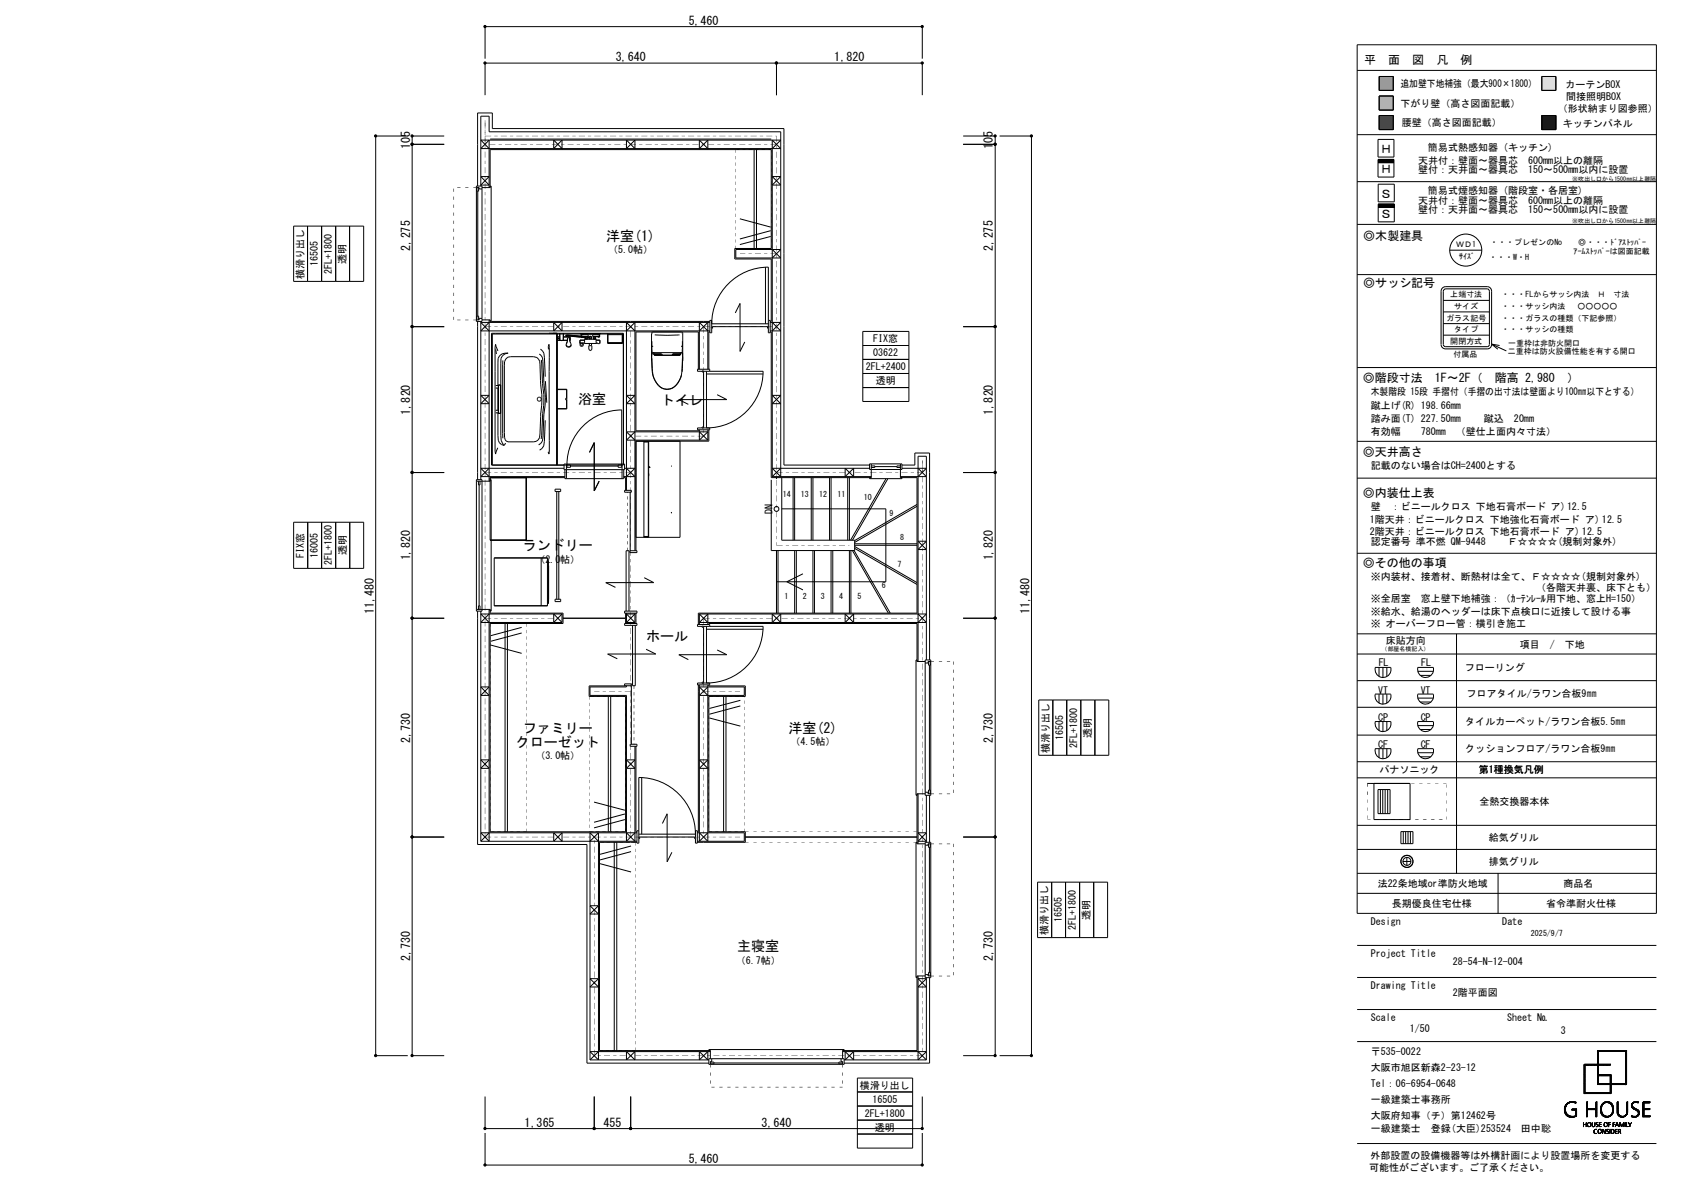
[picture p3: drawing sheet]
<svg xmlns="http://www.w3.org/2000/svg" width="420mm" height="297mm" viewBox="0 0 420 297" stroke-linecap="round" stroke-linejoin="round" font-family="sans-serif">
<defs><g id="words">
<g font-size="3.5">
<text x="151.4" y="60">洋室(1)</text>
<text x="144.4" y="100.9">浴室</text>
<text x="165" y="101">トイレ</text>
<text x="130.6" y="137.4">ランドリー</text>
<text x="161.3" y="160.1">ホール</text>
<text x="130.6" y="182.8">ファミリー</text>
<text x="196.8" y="182.8">洋室(2)</text>
<text x="128.8" y="186.4">クローゼット</text>
<text x="184.1" y="237.4">主寝室</text>
</g>
<g font-size="3">
<text x="172" y="6.2">5,460</text>
<text x="153.8" y="15.3">3,640</text>
<text x="208.3" y="15.3">1,820</text>
<text x="340.7" y="16.1">平　面　図　凡　例</text>
<text x="102.4" y="37.2" transform="rotate(-90 102.4 37.2)">105</text>
<text x="247.9" y="37.2" transform="rotate(-90 247.9 37.2)">105</text>
<text x="344.6" y="38.3">Ｈ</text>
<text x="344.6" y="43.3">Ｈ</text>
<text x="344.6" y="49.4">Ｓ</text>
<text x="340.4" y="59.8">◎木製建具</text>
<text x="344.6" y="54.4">Ｓ</text>
<text x="102.4" y="62.5" transform="rotate(-90 102.4 62.5)">2,275</text>
<text x="247.9" y="62.5" transform="rotate(-90 247.9 62.5)">2,275</text>
<text x="340.4" y="71.7">◎サッシ記号</text>
<text x="340.3" y="95.3">◎階段寸法　1F～2F（　階高 2,980　）</text>
<text x="102.4" y="103.5" transform="rotate(-90 102.4 103.5)">1,820</text>
<text x="247.9" y="103.5" transform="rotate(-90 247.9 103.5)">1,820</text>
<text x="340.3" y="113.7">◎天井高さ</text>
<text x="340.3" y="124">◎内装仕上表</text>
<text x="102.4" y="139.9" transform="rotate(-90 102.4 139.9)">1,820</text>
<text x="247.9" y="139.9" transform="rotate(-90 247.9 139.9)">1,820</text>
<text x="340.3" y="141.4">◎その他の事項</text>
<text x="93.3" y="153.2" transform="rotate(-90 93.3 153.2)">11,480</text>
<text x="257" y="153.2" transform="rotate(-90 257 153.2)">11,480</text>
<text x="102.4" y="185.4" transform="rotate(-90 102.4 185.4)">2,730</text>
<text x="247.9" y="185.4" transform="rotate(-90 247.9 185.4)">2,730</text>
<text x="102.4" y="239.9" transform="rotate(-90 102.4 239.9)">2,730</text>
<text x="247.9" y="239.9" transform="rotate(-90 247.9 239.9)">2,730</text>
<text x="131" y="281.3">1,365</text>
<text x="150.7" y="281.3">455</text>
<text x="190.1" y="281.3">3,640</text>
<text x="172" y="290.4">5,460</text>
</g>
<g font-size="2.5">
<text x="349.7" y="21.8">追加壁下地補強（最大900×1800）</text>
<text x="390.9" y="21.9">カーテンBOX</text>
<text x="349.7" y="26.8">下がり壁（高さ図面記載）</text>
<text x="389" y="28.1">（形状納まり図参照）</text>
<text x="391.1" y="25">間接照明BOX</text>
<text x="350" y="31.5">腰壁（高さ図面記載）</text>
<text x="390.3" y="31.6">キッチンパネル</text>
<text x="354.1" y="40.9">天井付：壁面～器具芯　600mm以上の離隔</text>
<text x="356.5" y="37.8">簡易式熱感知器 (キッチン)</text>
<text x="354.1" y="43.3">壁付：天井面～器具芯　150～500mm以内に設置</text>
<text x="354.1" y="50.8">天井付：壁面～器具芯　600mm以上の離隔</text>
<text x="354.1" y="53.3">壁付：天井面～器具芯　150～500mm以内に設置</text>
<text x="356.5" y="48.3">簡易式煙感知器 (階段室・各居室)</text>
<text x="86.4" y="65.8" transform="rotate(-90 86.4 65.8)">透明</text>
<text x="151.8" y="63.2">（5.0帖）</text>
<text x="75.9" y="69.6" transform="rotate(-90 75.9 69.6)">横滑り出し</text>
<text x="79.4" y="66.5" transform="rotate(-90 79.4 66.5)">16505</text>
<text x="82.9" y="68.3" transform="rotate(-90 82.9 68.3)">2FL+1800</text>
<text x="218.1" y="85.4">FIX窓</text>
<text x="218.1" y="88.9">03622</text>
<text x="216.2" y="92.4">2FL+2400</text>
<text x="218.7" y="95.9">透明</text>
<text x="342.3" y="98.7">木製階段 15段 手摺付（手摺の出寸法は壁面より100㎜以下とする）</text>
<text x="342.3" y="102">蹴上げ(R) 198.66mm</text>
<text x="342.3" y="105.3">踏み面(T) 227.50mm</text>
<text x="370.5" y="105.2">蹴込　20mm</text>
<text x="342.3" y="108.6">有効幅</text>
<text x="354.8" y="108.6">780mm　（壁仕上面内々寸法）</text>
<text x="342.3" y="117.1">記載のない場合はCH=2400とする</text>
<text x="192.9" y="128.3" transform="rotate(-90 192.9 128.3)">DN</text>
<text x="342" y="130.6">1階天井：ビニールクロス 下地強化石膏ボード ア) 12.5</text>
<text x="342.3" y="127.3">壁　：ビニールクロス 下地石膏ボード ア)12.5</text>
<text x="342" y="133.5">2階天井：ビニールクロス 下地石膏ボード ア) 12.5</text>
<text x="342.3" y="136.1">認定番号 準不燃 QM-9448　　Ｆ☆☆☆☆(規制対象外)</text>
<text x="75.9" y="139.2" transform="rotate(-90 75.9 139.2)">FIX窓</text>
<text x="79.4" y="139.2" transform="rotate(-90 79.4 139.2)">16005</text>
<text x="82.9" y="141.1" transform="rotate(-90 82.9 141.1)">2FL+1800</text>
<text x="86.4" y="138.6" transform="rotate(-90 86.4 138.6)">透明</text>
<text x="133.7" y="140.5">（2.0</text>
<text x="139.9" y="140.5">帖）</text>
<text x="342.3" y="144.7">※内装材、接着材、断熱材は全て、Ｆ☆☆☆☆(規制対象外)</text>
<text x="383.5" y="147.6">（各階天井裏、床下とも）</text>
<text x="342.3" y="150.2">※全居室　窓上壁下地補強：（ｶｰﾃﾝﾚｰﾙ用下地、窓上H=150）</text>
<text x="342.3" y="153.4">※給水、給湯のヘッダーは床下点検口に近接して設ける事</text>
<text x="342.3" y="156.6">※ オーバーフロー管：横引き施工</text>
<text x="346.1" y="160.7">床貼方向</text>
<text x="379.5" y="161.8">項目　/　下地</text>
<text x="344.3" y="166.3">FL</text>
<text x="354.9" y="166.3">FL</text>
<text x="365.8" y="167.6">フローリング</text>
<text x="344.1" y="173.1">VT</text>
<text x="354.7" y="173.1">VT</text>
<text x="344.1" y="179.9">CP</text>
<text x="354.8" y="180">CP</text>
<text x="366.2" y="174.1">フロアタイル/ラワン合板9㎜</text>
<text x="265.5" y="184.7" transform="rotate(-90 265.5 184.7)">16505</text>
<text x="272.5" y="184.1" transform="rotate(-90 272.5 184.1)">透明</text>
<text x="365.9" y="180.8">タイルカーペット/ラワン合板5.5㎜</text>
<text x="133.7" y="189.5">（3.0帖）</text>
<text x="197.4" y="186">（4.5帖）</text>
<text x="262" y="187.9" transform="rotate(-90 262 187.9)">横滑り出し</text>
<text x="268.9" y="186.6" transform="rotate(-90 268.9 186.6)">2FL+1800</text>
<text x="344.1" y="186.7">CF</text>
<text x="354.8" y="186.7">CF</text>
<text x="365.9" y="187.6">クッションフロア/ラワン合板9㎜</text>
<text x="344.4" y="193">パナソニック</text>
<text x="369.3" y="193">第1種換気凡例</text>
<text x="366.9" y="201">全熱交換器本体</text>
<text x="369.2" y="209.9">給気グリル</text>
<text x="369.2" y="215.9">排気グリル</text>
<text x="344" y="221.4">法22条地域or準防火地域</text>
<text x="390.4" y="221.4">商品名</text>
<text x="347.6" y="226.4">長期優良住宅仕様</text>
<text x="386" y="226.4">省令準耐火仕様</text>
<text x="261.7" y="233.3" transform="rotate(-90 261.7 233.3)">横滑り出し</text>
<text x="265.2" y="230.2" transform="rotate(-90 265.2 230.2)">16505</text>
<text x="268.6" y="232.1" transform="rotate(-90 268.6 232.1)">2FL+1800</text>
<text x="272.2" y="229.6" transform="rotate(-90 272.2 229.6)">透明</text>
<text x="342.3" y="230.8">Design</text>
<text x="375.1" y="230.8">Date</text>
<text x="342.3" y="238.8">Project Title</text>
<text x="183.7" y="240.6">（6.7帖）</text>
<text x="362.8" y="241">28-54-N-12-004</text>
<text x="342.3" y="246.8">Drawing Title</text>
<text x="362.8" y="248.7">2階平面図</text>
<text x="342.3" y="254.8">Scale</text>
<text x="352" y="257.7">1/50</text>
<text x="376.3" y="254.8">Sheet №</text>
<text x="342.3" y="263.4">〒535-0022</text>
<text x="389.8" y="258">3</text>
<text x="342.3" y="267.4">大阪市旭区新森2-23-12</text>
<text x="214.7" y="271.7">横滑り出し</text>
<text x="217.8" y="275.2">16505</text>
<text x="342.3" y="271.4">Tel：06-6954-0648</text>
<text x="342.3" y="275.4">一級建築士事務所</text>
<text x="216" y="278.7">2FL+1800</text>
<text x="342.3" y="279.4">大阪府知事（チ）第12462号</text>
<text x="218.5" y="282.2">透明</text>
<text x="342.3" y="282.6">一級建築士　登録(大臣)253524　田中聡</text>
<text x="341.9" y="292.3">可能性がございます。ご了承ください。</text>
<text x="342.2" y="289.2">外部設置の設備機器等は外構計画により設置場所を変更する</text>
</g>
<g font-size="2">
<text x="363.6" y="61.8">ＷＤ1</text>
<text x="364.4" y="64.6">ｻｲｽﾞ</text>
<text x="371.8" y="64.8">・・・W・H</text>
<text x="372.1" y="61.1">・・・プレゼンのNo</text>
<text x="392.9" y="63.4">ｱｰﾑｽﾄｯﾊﾟｰは図面記載</text>
<text x="394.1" y="61.1">◎・・・ﾄﾞｱｽﾄｯﾊﾟｰ</text>
<text x="362.1" y="74.3">上端寸法</text>
<text x="363.1" y="77.1">サイズ</text>
<text x="374.9" y="77.1">・・・サッシ内法　 ○○○○○</text>
<text x="374.9" y="74.3">・・・FLからサッシ内法　Ｈ　寸法</text>
<text x="361.1" y="80">ガラス記号</text>
<text x="363.1" y="82.9">タイプ</text>
<text x="374.9" y="82.9">・・・サッシの種類</text>
<text x="374.9" y="80">・・・ガラスの種類（下記参照）</text>
<text x="362.1" y="85.8">開閉方式</text>
<text x="363" y="89">付属品</text>
<text x="376.5" y="88.4">二重枠は防火設備性能を有する開口</text>
<text x="376.6" y="86.4">一重枠は非防火開口</text>
<text x="195.5" y="124.1">14</text>
<text x="200" y="124.1">13</text>
<text x="204.5" y="124.1">12</text>
<text x="209.1" y="124.1">11</text>
<text x="215.7" y="124.8">10</text>
<text x="222.1" y="128.7">9</text>
<text x="224.8" y="134.8">8</text>
<text x="224.1" y="141.4">7</text>
<text x="195.9" y="149.5">1</text>
<text x="200.5" y="149.5">2</text>
<text x="205" y="149.5">3</text>
<text x="209.5" y="149.5">4</text>
<text x="214.1" y="149.5">5</text>
<text x="220.2" y="146.8">6</text>
<text x="382.3" y="233.6">2025/9/7</text>
</g>
<g font-size="1.5">
<text x="392.6" y="45.1">※吹出し口から1500㎜以上離隔</text>
<text x="392.6" y="55.8">※吹出し口から1500㎜以上離隔</text>
<text x="345" y="162.6">（部屋名横記入）</text>
</g>
</g></defs>
<path d="M344.4 19.1h3.5v3.5h-3.5z" fill-rule="evenodd" fill="#979797" stroke="#979797" stroke-width=".25"/>
<g fill="none" stroke="#000" stroke-width=".25">
<path d="M121.1 14.6v-8h109.2v8M193.9 15.7v8M338.9 17.6h74.7M338.9 11.2h74.7v216.8h-74.7zM344.4 19.1h3.5v3.5h-3.5zM385 19.1h3.5v3.5h-3.5zM101.8 34h-8v229.5h8M102.9 36h8M110.9 34h-8v229.5h8M121.1 23.7v-8h109.2v8M122.1 37.1l-2-2.1h74.8l-2.1 2.1M122.4 34.7h70.2"/>
<path d="M138.3 35v2.1l2-2.1v2.1zM156.4 35l2.1 2.1v-2.1l-2.1 2.1zM174.6 35l2.1 2.1v-2.1l-2.1 2.1zM188.3 37.3v24.7M188.9 37.3v24.7M240.5 34h8v229.5h-8M240.5 36h8M249.6 34h8v229.5h-8M338.9 33.6h74.7M344.1 34.8h4v4.4h-4zM344.1 39.8h4v4.4h-4zM344.1 39.9h4"/>
<path d="M344.1 39.8h4M344.4 24h3.5v3.5h-3.5zM344.4 28.8h3.5v3.5h-3.5zM385 28.8h3.5v3.5h-3.5zM73.3 56.4h17.5v13.8h-17.5zM76.8 56.4v13.8M80.3 56.4v13.8M83.8 56.4v13.8M87.3 56.4v13.8M119 46.4h1.4v33.8h-1.4zM119 46.8h.6v.4h.8M119.1 46.8v.9h.4v-.9"/>
<path d="M119.3 46.4v-18.2h3.6v3.9h72.8v84h21.4M119.3 47.7v31.2M120.1 46.4v-17.4h2v3.9h72.8v86.1l-2.1-2.1h24.3M120.1 44.1h2l-2 2.1h2zM120.4 46.8h2v-9.5h70.2v24.7h-9.1v2.6h9.1v15.6h-.3M122.1 46.8v-11.8l-2 2.1h74.8l-2.1-2.1v84M122.4 46.4h.2v33.8M184.7 54.6l7.7 2.1M192.4 59l-7.7 2M192.4 57.6l-7.7 2M192.8 44.1h2.1l-2.1 2.1h2.1zM338.9 56h74.7"/>
<path d="M338.9 45.3h74.7M344.1 40.6h4M344.1 40.5h4M344.1 40.4h4M344.1 40.3h4M344.1 40.2h4M344.1 40.1h4M344.1 40h4M344.1 51.7h4M344.1 46h4v4.4h-4zM344.1 51h4v4.4h-4zM344.1 51.6h4"/>
<path d="M344.1 51.5h4M344.1 51.4h4M344.1 51.3h4M344.1 51.2h4M344.1 51.1h4M119.1 79.8v-.9h.4v.9M120.4 79.8h2v.4h54.8M120.4 79.5h-.8v.3h-.6M122.1 79.8v40.3M177.2 80h.5v3.1h-.5zM183.6 78.1l1.2-2.4v12l1.2-2.4M191.1 66.7v14.1"/>
<path d="M191.9 80h.4v3.1h-.4v-16.4a14.2 14.2 0 0 0-14.2 14.1h14.2M192.8 62.3l2.1 2.1h-11.2v-2.1h11.2l-2.1 2.1M338.9 68.5h74.7M360.4 77.9h11.5M360.4 75h11.5M360.9 71.5h10.4a1.1 1.1 0 0 1 1.1 1.2v13.2a1.07 1.07 0 0 1-1.1 1.2h-10.4M360.9 72.1h10.4l.3 .1 .3 .5-.1 13.6-.5 .2h-10.4M361 72.1l-.4 .2-.2 .4v13.3l.1 .3 .5 .2M361 71.5a1.14 1.14 0 0 0-1.2 1.2v13.2a1.1 1.1 0 0 0 1.2 1.2M362 62.4h8M102.9 81.5h8M119.3 80.2v39.5"/>
<path d="M120.1 80.2v39.5M120.1 98.7h2l-2 2.1h2zM122.1 80.5l-2 2.1h57.1M122.7 83.2h33v32.9h-33zM123.8 96.9h.6M123.8 96.2h.6M123.8 87.2l.2 1.1M124.3 96.2l.1-6.7a2.11 2.11 0 0 1 2.5-1.4l-.8 .2-.6 .5-.4 .7v19.2a3.5 3.5 0 0 0 .8 2.5M124.3 87.6l-.6-1.7-.1 .8 .1 26.6 .6-1.5M124.3 96.9v5.5M124.5 96.1v7.1M125 96.1v7.1"/>
<path d="M125 96.1h-.6v7.1h.6M125.6 90v19.4M126.3 89.6l.5-.4 .7-.2h5.8a1.67 1.67 0 0 1 1.5 1.9l.3 6.2a25.7 25.7 0 0 1-.1 6.9l-.2 4.3a1.64 1.64 0 0 1-1.5 2h-6.5l-.5-.3-.2-.3-.2-1.8v-16.6l.1-1zM134.7 88.3l.8 1 .7 10-.4 4.1-.2 5.7-.2 1-.9 .9M135 87.1l.8 1.1 .3 5.8M135.2 89.8l.3 6a19.9 19.9 0 0 1 0 7.4l-.4 6.4M136.2 95.1l.3 5.4M136.9 87.2l.2-1.3v27.4l-.2-.5M138.3 80.5v2.1l2-2.1v2.1zM139 83.2v32.9M139.1 83.2v32.9M139.1 97.2h2.4v2.2h-.2v.4h.2v2.2h-2.4"/>
<path d="M139.1 97.2h2.4v4.9h-2.4M139.2 84.7v.3M139.2 84.1h.5M139.2 84.5h.1M139.2 84.1v.9M139.2 84.1v.2M139.2 84.9h.5M139.2 85h2.5M139.3 84.5l.4 .1M139.3 84.6h.4M139.3 84.5v.1M139.3 84.5h.1"/>
<path d="M139.7 84.5v.1M139.7 85l.1-1.8v1.8h.4M140 85h.2M140.4 85h-.2M140.6 83.2v1.8h-.4M140.7 84.9h1M140.7 84.1h1.6M140.7 83.2v1.8M141.3 83.7l.2 .4zM141.3 83.7l.3 .4M141.3 83.7h.1M141.4 86v.3"/>
<path d="M141.4 86l.1 .4M141.4 83.6l3.7 .3M141.4 83.6l.3 .5M141.4 83.6l-.1 .1M141.4 86.3a.72 .72 0 0 0 1.1 0M141.4 86.3l.1 .1M141.5 86.4a.64 .64 0 0 0 1 0M141.6 83.7l3.5 .3M141.6 85.3l-.2 .7M141.6 83.9l4.5 .4M141.7 84.5v.1M141.7 84.5l-.2 1.1"/>
<path d="M141.7 84.4v.8M141.7 84.5h.1M141.7 84.4l.3-.2 .2 .2M141.7 84.4v.1M141.9 83.9l3.1 .3M142.2 84.4l.3 1.2M142.2 84.4l.1 .8M142.3 84.1v.9zM142.4 85.3l.2 .7M142.5 86.3v.1M142.6 86l-.1 .3M142.6 86l-.1 .4"/>
<path d="M144.8 85.2v.2M144.8 85.3v.4M144.8 84.9h1.2M144.8 84.9v1.2a.42 .42 0 0 0 .4 .4 .42 .42 0 0 0 .5-.4v-.4h3.5M144.8 84.9v.3M144.9 83.3l.1 .1 4.9-.1M144.9 83.3h.3M144.9 83.2v.1M145 85.5l.2 .7 .3-.1v-.6M145 85.7h.5M145 85.6h.5M145.1 83.6h1.8v.4l-5.4-.3 .3 .4"/>
<path d="M145.2 83.2l-.1 .9h.5M145.4 83.4h-.2M145.5 83.4v.2M145.6 84.1h.5M145.6 84v.1M145.7 84h.3M145.8 83.2v.1M145.8 85.5v.2M145.8 85.6h.2M145.8 83.3h.1M146 85.7v-1h2.8v1M146.1 84v.7"/>
<path d="M146.2 84v.2M146.6 84v.2M146.6 84.5v.2M146.6 84.1h.5zM146.6 84v.7M146.7 84.3l.4 .1M146.7 84.3h.4M146.7 84.2v.3h-.6v-.3h1M147.1 84.4l.1 .1M147.1 84.1v.3M147.2 85.7v.6M147.2 83.9l.5 .2"/>
<path d="M147.2 83.9l-.1 .2M147.2 84.1v.6M147.2 84.1v.4M147.3 84l-.1 .4M147.3 87.4l.1 .1M147.4 87.5l-.4-.3v-.9h.6h.2v.9l-.4 .3M147.4 87.5h.1M147.4 83.9l-.1 .1M147.4 84l.2 .1M147.4 84l-.2 .1M147.5 87.4l-.1 .1M147.6 84.1l.1 .6"/>
<path d="M147.7 84.5l-.5 .2M147.7 84.1l-.1 .4M147.7 84.4h-.1M147.7 84.2v.2M147.7 85.7v.6M148.1 84.2h.7v.3h-.7zM148.2 84v.7M148.7 84v.7M148.8 84.9h1M148.8 85.6l.4 .1M149 83.3h.1M149 83.2v.1"/>
<path d="M149.1 83.2v.1M149.2 85.7h.6M149.2 84l.5 .1v-.5h-1.7v.4h1.7M149.3 83.4v.2M149.4 83.4h.3M149.4 83.4h.1M149.6 83.3v.3M149.7 83.2v.9M149.7 83.3h.2M149.8 84.9v.8M149.9 83.2v.1M151.7 83.2v2.5h3.7v-2.5"/>
<path d="M151.8 85.5h3.6M151.8 83.5h3.6v2.1h-3.6zM155.7 83.4h-32.8v32.7M156.4 82.6l2.1-2.1v57M156.4 98.7h2.1l-2.1 2.1h2.1zM158.5 82.6l-2.1-2.1v41.9M162.7 90.1l.3 3.5M162.8 85.2v2.8M162.8 88.1v.5M162.8 89.5l.2 4.1M162.8 88.1h.5v.5M162.8 88h7.5"/>
<path d="M162.8 88v.1M162.8 83.3h.1M162.8 88.3v-.2l-.1 2M162.9 82.8l-.2 .4v6.9M163 86.3l-.1 .3M163 93.6l.3 .8M163.3 94.4l.7 1.2M163.3 88.6h6.5M163.3 88.7h6.5M163.4 88.5h1.7M163.5 83.6l3.1 .1 3.1-.1M164 95.6l.9 1"/>
<path d="M164 95.6l.4 .6M164.8 96.6l1.1 .5M164.9 96.6a2.78 2.78 0 0 0 3.4 0M165.3 88.3h-1.9v.3M165.3 88.3v.3M165.3 88.3v.2M167.9 88.3h1.9v.3M167.9 88.3v.3M168 88.5h1.8M168.3 96.6l-1.7 .6M169.6 95l-1.3 1.6M169.9 88.1v.5"/>
<path d="M169.9 88.1h.5M169.9 94.4l-.3 .6M170.1 86.3l.2 .3M170.2 82.8l.3 .3-.1 7M170.3 92.8l-.7 2.2M170.3 83.3h.1M170.3 88l.1 .1M170.3 87.2v.8M170.4 85.2v1.9M170.4 88.1v2M170.4 89.5l-.1 3.3M170.4 88.1h.1"/>
<path d="M170.4 88.3l-.1 .2M170.4 90.1l-.1 2.7M174.4 92.2v-9.4h-15.6v24.7h15.6v-.2M174.6 82.6l2.1-2.1v11.7M175.3 92.7v.1h.4M175.7 92.7v14.1M176.4 92.7v14.1a14.1 14.1 0 0 0 14.1-14.1h-14.9v-.2l-1.4 .2v-.5h3v.5M176.4 93.3h14.1M176.7 82.6l-2.1-2.1v11.7M177.2 80.5h-57.1l2 2.1M177.2 82.8h-.2v9.4M177.7 81.5h14.2"/>
<path d="M177.9 81.5v.4h-.2M179.1 98.5l2.4 1.2h-12l2.4 1.2M191.6 81.5v.4h.3M192.3 82.8h.3v36.4h25v-3.4M192.3 80.5h2.6l-2.1 2.1M192.8 80.5l2.1 2.1h-2.6M192.8 98.7h2.1l-2.1 2.1h2.1zM215.4 82.7h11.5v17.5h-11.5zM215.4 86.2h11.5M215.4 89.7h11.5M215.4 93.2h11.5M215.4 96.7h11.5"/>
<path d="M240.5 81.5h8M338.9 91.7h74.7M360.4 80.8h11.5M360.4 83.7h11.5M372.4 85.9l3.7 1.7M372.4 85.9l2 .3M372.4 85.9l1.6 1.3M102.9 117.9h8M119 119.7h1.4v32.8h-1.4zM122.1 116.9l-2 2.1h21M122.4 119.7h.2v32.8h-.2M123.8 102.4h.6"/>
<path d="M123.8 103h.6M124.3 103l.1 6.9 .3 .6 1.2 .7M126.2 110.6l-.3 .6M131.4 119.2v.1M131.4 119.2v15.6h-9M136.1 104.9l-.3 6.4-.5 .6-.6 .5M140.8 116.9h-20.7l2 2.1M140.8 115.8h15.2v1.4h-15.2zM141.1 119.2h-18.7v15.6h9M141.1 117.2v2.3h14.6v-2.3M141.4 115.8v3.7M141.6 116a13.7 13.7 0 0 1 13.7-13.7l-.1 14.3h-.9v-.6h.9"/>
<path d="M141.6 116h.9v.6h-.9zM142.5 116.3h11.8M147.2 112.9l1.2-2.4v12l1.2-2.4M155.3 115.8v3.7M155.7 119.2h.5v3.2M156 116.9h2.5l-2.1 2.1M156.4 116.9l2.1 2.1h-2.8M158.5 107.8l-2.1 2.1h20.3M160.8 110.2h1.1v.1h-1.1M160.8 110.1v24M161.5 110.1v.1M161.8 110.1v.1"/>
<path d="M161.9 110.3v23.6M162 116.6h.3M162 116.5h.3l-.3 .2M162 118.2v.6M162 110.1v24M167.6 116.3h.2M169.8 110.1v24h-11M174.2 106.8h3v.5h-3zM174.6 107.3v2.6l2.1-2.1h-20.3l2.1 2.1M174.6 107.8l2.1 2.1M175.7 106.6h-.4v.2M176.7 107.3v2.6"/>
<path d="M177 107.3v2.8h-18.2v27.4M192.8 119h24.8M193.9 119.2v.3M194.9 116.9l-2.1 2.1M195.2 119.2v15.6h18.2v2.6h-20.8v-17.6M198 119.2v15.6M198.4 119.2v15.6M202.6 119.2v15.6M203 119.2v15.6M207.1 119.2v15.6M207.5 119.2v15.6M211 116.9v2.1l2.1-2.1v2.1z"/>
<path d="M211.7 119.2v15.6M212.1 119.2v15.6M217.1 115.8h8.1v1.4h-8.1zM217.1 119.2v.3h8.1v-.3M217.6 116.3h.8v.4h-.8M218.4 116.5h5.5M221.2 119.5l-8.8 15.3M221.7 119.5l-8.8 15.3M224.8 115.8v3.4h4.2v33.8h-54.6v2.9M224.8 116.3h-.9v.4h.9M225.2 116.1h3.2v-3h3.7v51.6M225.2 116.9h6.1l-2.1 2.1"/>
<path d="M229.2 116.9l2.1 2.1h-6.5M240.5 117.9h8M338.9 110.2h74.7M338.9 119.3h74.7M73.3 130.3h17.5v11.6h-17.5zM76.8 130.3v11.6M80.3 130.3v11.6M83.8 130.3v11.6M87.3 130.3v11.6M119 120.1h3.4M119.5 120.1v.9h.3v-.9M119.6 121v30.2"/>
<path d="M123.4 139.2h13.3v12h-13.3zM123.4 139.3h13.3M131.4 134.8h.1M135.1 139.2v12M136.7 139.7l.2 .1v10.8M138.6 122.1h1.4v.6h-1.4zM139 122.7v26.9M139.5 122.7v26.9M156 122.4h1.6v.5h-1.6zM157.3 137.5h1.7v.4h-1.7zM157.4 122.9v14.6M160.8 133.9h1.1v.1h-1.1"/>
<path d="M161.5 134v.1M161.8 134v.1M161.9 125.9v.1M167.6 127.9h.1l-.1 .1M193.9 137.4v15.6M194.3 137.4v15.6M195.2 127h26v18.2h-27.3M198.4 137.4v15.6M198.8 137.4v15.6M203 137.4v15.6M203.4 137.4v15.6M207.5 137.4v15.6"/>
<path d="M207.9 137.4v15.6M212.1 137.4v15.6M212.5 137.4v15.6M212.9 137.4l8.9 15.6M213.3 137.4l9 15.6M213.4 136.9l15.6 9M213.4 136.4l15.6 9M213.4 136.1h15.6M213.4 135.7h15.6M229 126.4l-15.6 9M229 125.9l-15.6 9M229.2 135.1h2.1l-2.1 2.1h2.1z"/>
<path d="M338.9 138.1h74.7M102.9 154.3h8M119 152.1h3.4v.9h18.2v2.6h-18.2v52h33.8v-33.8h-9.1v-2.6h10.6v-.5h-1.7v.5M119.3 152.5v58.3h27.3v54.5h30.4M119.5 152.1v-.9h.3v.9M120.1 152.5v57.5M122.1 152.1v57.9l-2-2.1h38.9M122.1 153.2l-2 2.2h20.2M126.1 155.6v52M126.7 155.6v52M130.3 156.6l-7.8 2.1M130.3 158l-7.8 2.1"/>
<path d="M136.9 150.6l-.2 .1M137 141.2l-.1 9.4M138.6 149.6h1.4v.6h-1.4zM140.3 153.2h-20.2l2 2.2M140.3 153.2l-2 2.2v-2.2l2 2.2M140.3 153.2v2.2M140.6 154.3h15.6M156 152.5h3v.5h-3zM156 155.6h3v.5h-3zM156.2 153v2.6M156.3 152.5v-15h.8v15M156.4 153v2.6"/>
<path d="M156.4 153.2h2.1l-2.1 2.2h2.1zM157.9 156.1v15.1h.7v-15.1M158.5 153v2.6M158.8 153v2.6M160.9 144.2l2.3 1.2h-11.9l2.4 1.2M174.6 153.2v2.7M174.6 153.2h56.7l-2.1 2.2M174.6 153.2l2.1 2.2M175.3 156.3v.2h.4M175.7 156.3v14.2M176.4 156.3v14.2a14.1 14.1 0 0 0 14.1-14.2h-16.3v-.4h3v.4M176.4 157.1h14.1"/>
<path d="M177 155.9v-.3h52v9.5h2M192.8 153.2v2.2l2.1-2.2v2.2zM200.5 143.2l-4 2 4 2M211 153.2v2.2l2.1-2.2v2.2zM229.2 153.2l2.1 2.2h-56.7l2.1-2.2v2.7M240.5 154.3h8M338.9 158.2h74.7M363.7 158.2v59.8M120.1 171.4h2l-2 2.2h2zM122.5 161l7.8 2.1M151.9 173.8v33.8M152.5 173.8v33.8"/>
<path d="M156.2 171.2h.1M156.4 171.2v.2h-9.1v2.2h9.1v36.4l2.1-2.1M157.6 171.2v14.6M161.3 162.1l2.4 1.1h-12l2.4 1.2M174.2 170.5h1.2v.1l1.8-.1v.4h-3zM174.4 170.9v36.7h-.3M174.6 170.9v39.1l2.1-2.1M175.7 170.3h-.4v.2M176.7 170.9v39.1l-2.1-2.1M176.7 171.4l-2.1 2.2h11.2v-2.2h-11.2l2.1 2.2M177 170.9v.3h9.1v2.6h-9.1v33.8h9.1v2.6h-12M177.1 179.2l7.8 2"/>
<path d="M179.1 162.2l2.4 1.2h-12l2.4 1.2M180.7 173.8v33.8M181.3 173.8v33.8M184.9 174.8l-7.8 2M184.9 176.2l-7.8 2.1M229 164.7h-.3v33.8h.3M231 164.7h1.4v33.8h-1.4zM231.3 164.7v-50.8h-2.1v51.2M231.9 165.1v.9h.4v-.9M232.1 166v31.2M232.4 165.1h-.7v.4h-.7M259.4 174.7h17.5v13.8h-17.5z"/>
<path d="M262.9 174.7v13.8M266.4 174.7v13.8M269.9 174.7v13.8M273.4 174.7v13.8M338.9 163.2h74.7M338.9 169.9h74.7M338.9 176.5h74.7M343.4 173.2h3.9M343.4 166.6h3.9a1.99 1.99 0 0 1-2 2.5 1.99 1.99 0 0 1-1.9-2.5zM343.4 173.3a1.99 1.99 0 0 0 1.9 2.4 1.99 1.99 0 0 0 2-2.4M344.3 166.6v2.2M344.3 173.3v2.2"/>
<path d="M345.3 166.6v2.5M345.3 173.3v2.5M346.3 166.6v2.2M346.3 173.3v2.2M354 173.2h3.9M354 167.6h3.9M354 174.2h3.9M354 166.6h3.9a1.99 1.99 0 0 1-1.9 2.5 1.99 1.99 0 0 1-2-2.5zM354 173.3a1.99 1.99 0 0 0 2 2.4 1.99 1.99 0 0 0 1.9-2.4M354.6 168.6h2.7M354.6 175.2h2.7M120.1 189.7h2l-2 2.1h2z"/>
<path d="M156.4 189.7h2.1l-2.1 2.1h2.1zM157.4 185.8h1.6v.5h-1.6zM158.5 186.3v23.7l-2.1-2.1M158.8 186.3v21.3h.2M160.2 194.1v14.1M174.6 189.7h2.1l-2.1 2.1h2.1zM229.2 198.1v12.5M231 198.1h-2v12.5h2M231 197.7h.7v.4h.7M231.3 198.5v11.7M231.9 198.1v-.9h.4v.9M232.1 198.5v11.7"/>
<path d="M338.9 194.1h74.7M338.9 183.5h74.7M338.9 190.1h74.7M341.4 195.5h10.7v9.1h-9v-9.1M343.4 180.1h3.9a1.99 1.99 0 0 1-2 2.5 1.99 1.99 0 0 1-1.9-2.5zM343.4 186.9h3.9a1.99 1.99 0 0 1-2 2.5 1.99 1.99 0 0 1-1.9-2.5zM344.1 197.1h3v6h-3zM344.3 180.1v2.2M344.3 186.9v2.2M344.7 197.1v6M345.3 197.1v6M345.3 180.1v2.5"/>
<path d="M345.3 186.9v2.5M345.9 197.1v6M346.3 180.1v2.2M346.3 186.9v2.2M346.5 197.1v6M354 180.1h3.9M354 181.1h3.9M354 186.9h3.9M354 187.9h3.9M354 180.1a1.99 1.99 0 0 0 2 2.5 1.99 1.99 0 0 0 1.9-2.5M354 186.9a1.99 1.99 0 0 0 2 2.5 1.99 1.99 0 0 0 1.9-2.5M354.6 182.1h2.7"/>
<path d="M354.6 188.9h2.7M102.9 208.9h8M120.1 210h38.9M122.1 207.9l-2 2.1M138.3 207.9v2.1l2-2.1v2.1zM147.3 210l2.1-2.1v56.6l-2.1-2h30.1M148.3 200.2l7.7 2M149.4 210l-2.1-2.1v56.6M149.8 215.6l7.8 2M153.4 210.2v52M154 210.2v52M156 204.6l-7.7 2"/>
<path d="M156 203.2l-7.7 2M157.6 211.2l-7.8 2M157.6 212.6l-7.8 2M159 210.2h-9.3v52h27.7M159.5 207.3h-.5v3.1h.5v-16.3a14.1 14.1 0 0 1 14.2 14.1h-14.2M159.5 208.9h14.2M159.7 208.9v.4h-.2M165.4 205.5l1.2-2.4v12l1.2-2.4M173.4 208.9v.4h.3M173.7 207.3h.4v3.1h-.4zM174.1 207.9h11.7v2.1h-11.7M186.1 208.9h42.9"/>
<path d="M229 210.2h-.3v33.8h.3M229.2 207.9h2.1l-2.1 2.1h2.1zM231 210.2h1.4v33.8h-1.4zM231.9 210.6v.9h.4v-.9M232.1 211.5v31.2M232.4 210.6h-.7v.3h-.7M240.5 208.9h8M338.9 218h74.7M338.9 212h74.7M338.9 206h74.7M349.8 207.6h3v3h-3zM350.3 215h2"/>
<path d="M350.4 207.6v3M351 207.6v3M351.3 214v2M351.6 207.6v3M352.2 207.6v3M374.1 218v10M147.3 226.1h2.1l-2.1 2h2.1zM259.1 220.2h17.5v13.8h-17.5zM262.6 220.2v13.8M266.1 220.2v13.8M269.6 220.2v13.8M273.1 220.2v13.8"/>
<path d="M338.9 236h74.7M338.9 223h74.7M147.3 244.3h2.1l-2.1 2h2.1zM229.2 243.6v20.9l2.1-2h-20.9M229.2 244.3h2.1l-2.1 2h2.1zM231 243.6h-2v18.6h-18.6M231 243.2h.7v.4h.7M231.3 244v20.5M231.9 243.6v-.9h.4v.9M232.1 244v21.3h-21.3M338.9 244h74.7M338.9 252h74.7"/>
<path d="M338.9 260h74.7M121.1 273.7v8h109.2v-8M147.3 264.5h29.7M148.4 273.7v8M149.4 262.5l-2.1 2M156.4 262.5v2l2.1-2v2zM157.5 273.7v8M174.6 262.5v2l2.1-2v2zM177 264.2h33.8v1.4h-33.8zM177.4 264.2v-2h-.4v-.2h33.8v.2h-.4v2M177.4 265.1h.9v.4h-.9M177.7 264.2v.8h-.3v.6"/>
<path d="M178.3 265.3h31.2M210 264.2v.8h.4v.6M210.4 265.1h-.9v.4h.9M210.8 264.5h20.5M211 262.5v2l2.1-2v2zM214.1 269.1h13.8v17.5h-13.8zM214.1 272.5h13.8M214.1 276.1h13.8M214.1 279.6h13.8M229.2 262.5l2.1 2M390.6 277.2l.5 .5M390.6 277.1l.4 .4"/>
<path d="M390.6 277l.4 .5M390.6 276.9l.3 .4M390.6 276.7l.3 .4M390.6 276.6l.3 .4M390.6 276.6l.3 .3M390.6 276.5l.3 .3M390.7 277.5l1.3 1.3-.5-.5M390.7 277.4l.5 .5M390.7 277.3l.4 .5M390.7 276.4l.2 .2M390.7 277.6l1.2 1.2M390.7 276.2l.2 .2"/>
<path d="M390.7 277.7l1.1 1.1M390.8 277.9l.8 .8M390.8 277.8l.9 1M390.8 275.9l.2 .3M390.8 276l.3 .1M390.8 275.8l.3 .3M390.9 278.1l.5 .5M390.9 277.2l-.3-.4 .3 .4M390.9 276.7l-.2-.3 .2 .3M390.9 275.7l.2 .4-.2-.3M390.9 275.7l.3 .2-.2-.3 .3 .2M390.9 276.5l-.2-.3 .2 .4"/>
<path d="M391 275.6l.2 .2M391 276.3l-.3-.2 .3 .3M391.1 275.5l.2 .3M391.1 275.5l.2 .2M391.1 275.5l.3 .2M391.2 275.4l.2 .2M391.2 278l-.5-.6 1.4 1.4M391.3 275.3l.3 .2M391.5 275.2l.2 .2M391.5 275.5l-.3-.1 .3 .2M391.6 275.5l-.2-.2 .2 .2M391.6 275.2l.1 .2"/>
<path d="M391.6 275.1l.2 .2M391.6 275.5l-.2-.2 .1 .2M391.6 278.4l.5 .4M391.7 275.1l.2 .2M391.7 275.1l.3 .2M391.7 278.4l.4 .4M391.8 278.4l.4 .4M391.8 278.5l.5 .3-.4-.3M392 278.5l.4 .3-.4-.2M392.1 275l.2 .2M392.1 275l.3 .2M392.1 278.6l.5 .2-.3-.2"/>
<path d="M392.2 275.2l-.3-.2 .2 .3M392.2 275l.3 .2M392.3 275l.3 .2M392.3 278.6l.3 .2M392.4 275l.3 .2M392.4 278.6l.3 .2M392.5 275l.3 .2M392.5 277v.1M392.5 276.9v.2M392.5 276.9l.1 .2M392.5 278.6l.3 .2-.2-.2M392.6 276.8l.3 .3"/>
<path d="M392.6 275l.3 .2M392.6 278.6l.2 .2M392.6 278.6l.4 .2M392.6 276.8l.4 .3-.3-.3M392.6 275l.4 .2M392.7 277.1l-.2-.3 .3 .3M392.7 275l.4 .2M392.7 276.8l.4 .3M392.7 276.8l.3 .3M392.8 278.6l.2 .2M392.8 276.8l.3 .3M392.9 275l.3 .3-.3-.3"/>
<path d="M392.9 276.8l.3 .3M392.9 275l.5 .3M392.9 278.6l.3 .2M393 276.8l.3 .3-.2-.3M393 275l.4 .4M393 278.6l.4 .2M393 276.8l.3 .3M393.1 276.8l.6 .6M393.1 278.8l-.3-.2 .3 .2M393.1 276.8l.6 .5M393.1 275l.4 .4M393.2 276.8l.5 .4"/>
<path d="M393.2 275l.3 .3-.2-.3M393.3 278.5l.2 .2M393.3 276.8l.4 .4M393.4 276.8l.3 .3M393.4 275l.1 .2-.1-.2M393.4 278.1l.3 .4-.3-.3M393.4 278l.3 .4M393.4 278l.3 .3M393.4 277.7l.3 .5-.3-.3M393.4 277.5l.3 .5M393.4 277.4l.3 .3M393.4 277.2l.3 .5"/>
<path d="M393.4 276.8l.3 .1M393.4 278.7l-.2-.2 .3 .2M393.4 278.4l.2 .2M393.4 278.2l.3 .4M393.4 277.5l.3 .3M393.4 277.3l.3 .2M393.5 275.1h.1M393.5 276.8l.2 .1M393.6 276.8l.1 .1M393.7 276.8h.1M395.5 272.9v.1M395.5 272.2l.3 .5"/>
<path d="M395.5 272.1l.3 .3M395.5 271.9l.3 .4M395.5 271.8l.3 .4M395.5 271.5l.3 .5M395.5 271.4l.3 .3M395.5 271.1l.3 .4M395.5 270.9l.3 .3M395.5 270.8l.3 .3M395.5 270.6l.3 .4M395.5 270.5l.3 .3M395.5 270.4l.3 .3M395.5 270.3l.3 .3"/>
<path d="M395.5 270.2l.3 .4-.3-.3M395.5 268.3l.3 .4M395.5 268.5l.3 .3M395.5 268.8l.3 .3M395.5 268.9l.3 .3-.3-.3M395.5 269l.3 .3M395.5 269.1l.3 .3M395.5 269.2l.3 .3-.3-.3M395.5 269.3l.3 .3-.3-.2M395.5 269.4l.3 .3M395.5 269.5l.3 .3M395.5 269.6l.3 .3"/>
<path d="M395.5 270.1l.3 .3M395.5 269.8l.3 .3M395.5 272.5l.5 .5M395.5 272.7l.4 .3-.4-.2 .2 .2M395.5 265.9l.3 .4M395.5 266.3l.3 .2M395.5 266.2l.3 .4-.3-.3M395.5 266.4l.3 .3M395.5 265.7l.3 .3-.2-.1M395.5 265.8l.3 .3M395.5 266.5l.3 .3-.3-.2M395.5 266.7l.3 .2"/>
<path d="M395.5 266.1l.3 .3M395.5 266.3l.3 .3M395.5 267.2l.3 .5M395.5 266.6l.3 .3M395.5 267.3l.3 .2M395.5 267.7l.3 .3M395.5 267.6l.3 .2M395.5 266.8l.3 .3M395.5 267.5l.3 .4-.3-.3M395.5 267.8l.3 .3-.3-.2M395.5 268l.3 .2M395.5 268.3l.3 .2"/>
<path d="M395.5 267.5l.3 .3M395.5 268.4l.3 .2M395.5 267.6l.3 .3M395.5 268.9l.3 .2M395.5 268.1l.3 .3M395.5 268.9l.3 .3M395.5 270.6l.3 .2M395.5 271.4l.3 .2M395.5 271.6l.3 .3M395.5 267.9l.3 .3M395.5 272.8l.2 .2M395.6 265.6l.3 .3"/>
<path d="M395.6 265.9h.2M395.6 273l-.1-.1 .2 .1M395.7 265.9h.1M395.8 271.5l-.3-.2 .3 .3M395.8 271.2l-.3-.2 .3 .4M395.8 268.9l-.3-.3 .3 .4M395.8 269.9l-.3-.2 .3 .3M395.8 270.2l-.3-.3 .3 .4M395.8 265.9l-.3-.3 .3 .3M395.8 267l-.3-.3 .3 .3M395.8 267.2l-.3-.2 .3 .4M395.8 268.3l-.3-.2 .3 .3"/>
<path d="M395.8 272.8l.2 .2M395.9 272.8l.2 .2M395.9 265.6l.3 .3M395.9 265.9l-.3-.3 .5 .3M395.9 273l-.4-.5 .6 .5M396 265.6l.2 .3M396 272.8l.2 .2M396 265.6l.4 .3M396.1 272.8l.3 .2M396.1 265.6l.2 .3M396.2 276.2l.2 .5M396.2 276.1l.2 .4"/>
<path d="M396.2 275.8l.2 .3M396.2 275.7l.2 .4M396.2 275.5l.2 .4-.2-.3M396.2 275.5l.2 .3M396.2 275.3l.2 .2M396.2 275.1l.2 .5M396.2 276.5l.5 .5-.3-.3M396.2 276.4l.4 .6-.4-.5 .2 .4M396.2 278.6l.2 .2M396.2 278.5l.2 .3M396.2 278.3l.2 .5M396.2 278.2l.2 .3-.2-.3"/>
<path d="M396.2 278l.2 .4-.2-.3M396.2 277.8l.2 .3M396.2 277.5l.2 .4M396.2 277.5l.2 .3M396.2 277.4l.2 .3-.2-.2M396.2 277.2l.2 .3M396.2 277l.2 .5-.2-.3M396.2 276.9l.2 .3M396.2 276.7l.2 .5M396.2 272.8l.3 .2-.3-.2M396.2 278.3l.2 .3M396.2 278l.2 .3"/>
<path d="M396.2 277.7l.2 .3M396.2 277.3l.2 .3M396.2 276.6l.2 .4M396.2 275.4l.2 .3M396.2 278.8v-.2l.1 .2M396.2 265.6l.4 .3M396.2 275l.2 .3M396.3 272.8l.2 .2M396.3 272.8l.4 .2M396.3 275h.1M396.4 265.6l.3 .3M396.4 276.2l-.2-.3 .2 .4"/>
<path d="M396.4 275.3l-.2-.3 .2 .3M396.4 275.2l-.2-.2 .2 .2M396.4 276.9h.1M396.4 278.2l-.2-.3 .2 .3M396.4 277h.1M396.5 276.7l.4 .3M396.5 272.8l.2 .2M396.5 265.6l.3 .3M396.6 276.7l.3 .3M396.6 265.6l.3 .3M396.7 276.7l.3 .3M396.7 273l-.2-.2 .3 .2"/>
<path d="M396.7 272.8l.3 .2M396.8 276.7l.3 .3-.3-.3M396.9 276.7l.3 .3M396.9 273l-.2-.2 .3 .2M396.9 265.6l.3 .3-.2-.3M396.9 277l-.3-.3 .4 .3M397 276.7l.3 .3M397 265.9l-.3-.3 .4 .3M397 265.6l.5 .3M397.1 273l-.3-.2 .5 .2M397.1 265.6l.3 .3M397.1 276.7l.4 .3"/>
<path d="M397.2 272.8l.2 .2M397.2 276.7l.4 .3M397.2 273l-.2-.2 .3 .2M397.2 272.8l.3 .2-.2-.2M397.3 277l-.3-.3 .4 .3M397.3 265.6l.3 .3-.3-.3M397.3 276.7l.3 .3M397.3 265.6l.2 .3M397.3 265.6l.4 .3M397.4 276.7l.5 .3M397.4 272.8l.3 .2M397.5 265.6l.4 .3"/>
<path d="M397.6 273l-.3-.2 .3 .2M397.6 277l-.3-.3 .4 .3M397.6 276.7l.3 .3M397.7 276.7l.3 .3M397.7 265.6l.4 .3M397.7 272.8l.3 .2M397.8 276.7l.4 .3M397.8 273l-.3-.2 .4 .2M397.8 272.8l.3 .2M397.8 265.6l.5 .3-.3-.3M397.9 276.7l.3 .3M398 272.8l.1 .2"/>
<path d="M398 276.7l.4 .3M398 272.8l.3 .2M398.1 265.6l.3 .3M398.1 276.7l.6 .6M398.1 272.8l.3 .2-.3-.2M398.1 265.6l.3 .3-.1-.3M398.1 276.7l.6 .7M398.2 276.7l.5 .5-.2-.3M398.2 277l-.3-.3 .4 .3M398.2 272.8l.3 .2M398.2 265.6l.3 .3M398.3 276.7l.4 .5"/>
<path d="M398.3 272.8l.3 .2M398.3 272.8l.2 .2M398.4 272.8l.3 .2M398.5 276.2l.2 .3M398.5 276.1l.2 .4M398.5 275.8l.2 .5M398.5 278.7l.1 .1M398.5 278.6l.2 .2M398.5 278.4l.2 .4-.2-.3M398.5 278.1l.2 .3M398.5 277.9l.2 .3M398.5 277.5l.2 .5"/>
<path d="M398.5 277.3l.2 .2M398.5 277.1l.2 .5M398.5 276.5l.2 .3M398.5 276.8l.2 .3M398.5 277.2l.2 .2M398.5 277.5l.2 .2M398.5 275.3l.2 .2M398.5 275.1l.2 .4-.2-.3M398.5 272.8l.2 .2M398.5 275.3l.2 .3M398.5 275.4l.2 .4M398.5 275.6l.2 .5"/>
<path d="M398.5 275.8l.2 .3M398.5 265.6l.3 .3M398.5 278l.2 .3M398.5 277.9l.2 .4M398.5 277.7l.2 .3M398.5 277.4l.2 .4M398.5 277.3l.2 .4M398.5 278.7v.1M398.5 276.4l.2 .3M398.5 275.3l.2 .4M398.5 275l.2 .2M398.6 272.8l.3 .2"/>
<path d="M398.6 265.6l.5 .6-.2-.3M398.6 265.9l-.3-.3 .4 .3M398.6 275l.1 .2M398.7 272.8l.3 .2-.2-.2M398.7 275v.2M398.7 276.6l-.2-.3 .2 .3M398.7 278.5l-.2-.3 .2 .4M398.7 278.1l-.2-.3 .2 .4M398.7 276.9l-.2-.3 .2 .4M398.7 275.3l-.2-.3 .2 .4M398.7 265.6l.4 .4M398.7 275h.1"/>
<path d="M398.8 272.8l.3 .2M398.8 265.9l-.1-.3 .4 .5M398.8 265.6l.3 .3M398.9 262.5l.2 .2M398.9 262.4l.2 .2zM398.9 262.3l.1 .2M398.9 262.2l.2 .3M398.9 263.6l.2 .3M398.9 263.5l.2 .3-.2-.2M398.9 264.6l.2 .2-.2-.1M398.9 263.4l.2 .2M398.9 263.3l.2 .3"/>
<path d="M398.9 263.2l.2 .3M398.9 262.8l.2 .3M398.9 263.9l.2 .3M398.9 262.6l.2 .3M398.9 262.5l.2 .3M398.9 263.7l.2 .2M398.9 264.8l.2 .3-.2-.2M398.9 263.8l.2 .3M398.9 265l.2 .2M398.9 265.3l.2 .2M398.9 264.2l.2 .3M398.9 265.6l.3 .3"/>
<path d="M398.9 265.6l.2 .3M398.9 264.7l.2 .3M398.9 265.7l.2 .2M398.9 264.9l.2 .3M398.9 265.9l.2 .2M398.9 266l.2 .3M398.9 265.1l.2 .3M398.9 266.1l.2 .3-.2-.2M398.9 266.3l.2 .2M398.9 265.5l.3 .4M398.9 266.6l.2 .2M398.9 266.7l.2 .2"/>
<path d="M398.9 266.7l.2 .4-.2-.2M398.9 266.2l.2 .3M398.9 266.4l.2 .3M398.9 267.2l.2 .2M398.9 267.2l.2 .3-.2-.2M398.9 267.3l.2 .3M398.9 266.8l.2 .3M398.9 267.4l.2 .4-.2-.3M398.9 267.7l.2 .1M398.9 267.1l.2 .3M398.9 267.8l.2 .4M398.9 268l.5 .5z"/>
<path d="M398.9 267.5l.2 .3M398.9 268.2l.2 .2M398.9 267.7l.2 .3M398.9 268.2l.3 .3zM398.9 268.5l.2 .2M398.9 268.1l.4 .4-.2-.2M398.9 268.1l.3 .4M398.9 268.5l.2 .3-.2-.2M398.9 268.6l.2 .3M398.9 268.4l.2 .3M398.9 268.7l.2 .4M398.9 269.1l.2 .4"/>
<path d="M398.9 269.5l.2 .2-.2-.2M398.9 269.8l.2 .2M398.9 269.7l.2 .3M398.9 270.1l.2 .3M398.9 270.3l.3 .4zM398.9 270.4l.3 .3-.3-.1M398.9 270.7h.1M398.9 270.6l.1 .1M398.9 267.3l.2 .2M398.9 265.9l.2 .3M398.9 264.6l.2 .3M398.9 262.2l.3 .3"/>
<path d="M398.9 272.8l.2 .2M399 262.2l.3 .3M399 262.5l.1 .1M399 272.8l.3 .2M399 262.5h.1M399.1 272.8l.4 .2-.3-.2M399.1 268.4l.1 .1M399.1 264.5l-.2-.3 .2 .6M399.1 263.2l-.2-.3 .2 .5M399.1 264.2l-.2-.2 .2 .4M399.1 262.9l-.2-.2 .2 .4M399.1 264l-.2-.3 .2 .3"/>
<path d="M399.1 265.3l-.2-.3 .2 .3M399.1 265.6l-.2-.3 .5 .6M399.1 265.6l-.2-.2 .4 .5M399.1 266.6l-.2-.2 .2 .3M399.1 267.2l-.2-.3 .2 .4M399.1 268.6l-.2-.3 .2 .3M399.1 269.1l-.2-.2 .2 .4M399.1 269.5l-.2-.2 .2 .4M399.1 269.8l-.2-.3 .2 .4M399.1 270.2l-.2-.3 .2 .4M399.1 270.4l-.2-.2 .4 .5M399.1 268.3l.2 .2"/>
<path d="M399.1 265.7l.1 .2M399.1 265.6l.2 .3M399.2 265.6l.3 .3-.2-.3M399.2 268.3l.3 .2M399.2 270.5l.5 .2M399.2 262.2l.3 .3M399.2 265.6l.3 .3M399.3 265.6l.3 .3M399.3 268.3l.3 .2-.2-.2M399.3 262.5l-.2-.3 .4 .3M399.3 262.2l.3 .3-.2-.3M399.3 270.5l.3 .2"/>
<path d="M399.3 270.7l-.4-.4 .5 .4M399.4 262.2l.2 .3M399.4 265.6l.3 .3M399.4 268.3l.3 .2M399.4 272.8l.3 .2M399.4 262.2l.3 .3M399.5 265.6l.3 .3M399.5 270.5l.5 .2M399.5 273l-.3-.2 .4 .2M399.5 265.6l.3 .3-.2-.3M399.6 262.2l.3 .3M399.6 268.3l.3 .2"/>
<path d="M399.6 276.9l.4 .6-.4-.3 .4 .4M399.6 276.6l.3 .3M399.6 276.6l.3 .4M399.6 276.7l.3 .4M399.6 270.5l.3 .2M399.6 276.5l.3 .3M399.7 277.5l1.3 1.3M399.7 277.4l.4 .5M399.7 277.4l.3 .3M399.7 276.4l.2 .3-.3-.2M399.7 276.4l.2 .2M399.7 276.3l.2 .3"/>
<path d="M399.7 262.2l.3 .3-.3-.3M399.7 268.3l.3 .2-.3-.2M399.7 272.8l.3 .2M399.7 277.3l.3 .4M399.7 277.6l1.2 1.2M399.7 277.7l1.1 1.1M399.7 276.1l.3 .3M399.7 273l-.2-.2 .3 .2M399.7 276.2l.2 .3M399.8 272.8l.3 .2-.3-.2M399.8 262.5l-.3-.3 .3 .3M399.8 262.2l.3 .3-.3-.3"/>
<path d="M399.8 268.5l-.3-.2 .3 .2M399.8 276l.2 .3M399.8 275.8l.3 .2M399.8 272.8l.2 .2M399.8 270.5l.3 .2M399.8 265.6l.3 .3M399.8 277.9l.8 .8M399.8 272.8l.5 .2M399.8 273l-.3-.2 .4 .2M399.9 278.1l.4 .5M399.9 275.8l.2 .2M399.9 275.7l.2 .2"/>
<path d="M399.9 262.2l.3 .3-.2-.3M399.9 265.6l.2 .3M399.9 265.9l-.3-.3 .4 .3M399.9 270.5l.2 .2M399.9 268.3l.2 .2M399.9 275.7l.2 .3M399.9 277l-.3-.2 .3 .4M399.9 268.3l.3 .2M400 262.2l.3 .3M400 275.5l.2 .3M400 276.1l-.2-.1 .2 .2M400 275.5l.3 .2"/>
<path d="M400 265.6l.3 .3M400 268.3l.4 .2-.3-.2M400 268.5l-.2-.2 .2 .2M400 270.5l.3 .2M400 268.5l-.2-.2 .3 .2M400 272.8l.6 .2M400.1 275.4l.3 .2M400.2 275.8l-.3-.2 .2 .3M400.2 275.3l.2 .2M400.2 268.3l.3 .2M400.2 265.6l.3 .3M400.2 262.2l.3 .3"/>
<path d="M400.2 270.5l.3 .2M400.3 275.3l.1 .2M400.3 265.9l-.2-.3 .3 .3M400.3 268.3l.5 .2M400.3 270.5l.3 .2M400.3 270.7l-.2-.2 .3 .2M400.3 272.8l.2 .2M400.3 275.3l.2 .2M400.3 262.2l.3 .3M400.3 275.6l-.2-.2 .2 .3M400.3 275.2l.3 .2M400.3 272.8l.3 .2"/>
<path d="M400.4 262.5l-.3-.3 .3 .3M400.4 268.3l.2 .2M400.4 278.3l.5 .5M400.4 265.6l.3 .3M400.4 272.8l.3 .2M400.5 278.7l-.7-.7 .7 .7M400.5 270.5l.3 .2-.2-.2M400.5 275.1l.2 .3-.3-.2M400.5 265.6l.3 .3-.2-.3M400.5 265.9l-.2-.3 .3 .3M400.6 262.2l.3 .3M400.6 268.3l.3 .2"/>
<path d="M400.6 270.5l.3 .2M400.6 265.6l.2 .3M400.6 275l.2 .3-.2-.2M400.6 265.6l.3 .3M400.6 270.7l-.2-.2 .3 .2M400.6 272.8l.2 .2M400.6 278.4l.5 .4-.3-.3M400.6 278.7l-.8-.9 .9 1M400.6 262.5l-.2-.3 .4 .3M400.6 262.2l.6 .3M400.6 272.8l.3 .2M400.6 275l.3 .3"/>
<path d="M400.7 275l.3 .3M400.7 272.8l.3 .2-.2-.2M400.8 275l.2 .3M400.8 262.2l.2 .3M400.8 265.6l.3 .3M400.8 270.5l.3 .2M400.8 278.5l.4 .3M400.9 265.6l.3 .3-.3-.3M400.9 270.5l.3 .2-.3-.2M400.9 275l.3 .2M400.9 268.3l.3 .2M400.9 268.5l-.2-.2 .3 .2"/>
<path d="M400.9 270.5l.2 .2M400.9 272.8l.2 .2M400.9 265.6l.2 .3M400.9 278.6l.3 .2M400.9 278.6l.4 .2M400.9 275l.2 .2-.2-.2M400.9 262.2l.4 .3M400.9 265.9l-.2-.3 .3 .3M400.9 270.7l-.2-.2 .3 .2M400.9 272.8l.3 .2M401 275l.3 .2zM401 265.6l.3 .3"/>
<path d="M401 268.3l.3 .2M401 270.5l.3 .2M401 272.8l.4 .2M401.1 278.6l.2 .2M401.1 265.6l.3 .3M401.1 268.3l.3 .2M401.1 270.5l.3 .2M401.1 268.5l-.3-.2 .3 .2M401.1 262.2l.3 .3M401.1 275l.2 .1M401.2 275l.2 .2M401.2 265.6l.2 .3"/>
<path d="M401.2 270.5l.2 .2-.2-.2M401.2 275h.1M401.2 262.2l.3 .3-.2-.3M401.2 272.8l.3 .2-.3-.2M401.2 268.3l.2 .2M401.2 275l.4 .3M401.2 265.6l.3 .3M401.2 268.3l.3 .2M401.2 270.5l.5 .2M401.2 278.6h.1M401.3 278.7l-.2-.1 .3 .2-.4-.2 .3 .2M401.3 278.6l.2 .2-.2-.2"/>
<path d="M401.3 275.1l-.2-.1 .3 .2M401.3 278.6l.3 .2-.2-.2M401.3 262.2l.3 .3M401.3 270.5l.2 .2M401.3 278.6l.1 .2M401.3 275l.2 .3M401.3 275.1v.1M401.3 275l.3 .3-.3-.3M401.3 268.3l.5 .2M401.3 272.8l.4 .2-.3-.2M401.4 275l.3 .3M401.4 262.2l.2 .3"/>
<path d="M401.4 268.5l-.2-.2 .2 .2M401.4 275l.5 .4M401.4 278.6l.3 .2-.3-.2M401.4 272.8l.3 .2M401.4 278.6l.3 .2M401.4 270.5l.6 .2M401.4 268.3l.3 .2M401.5 278.6l.3 .2M401.5 265.6l.3 .3M401.5 275l.5 .5M401.5 262.2l.3 .3M401.6 278.6l.2 .2"/>
<path d="M401.6 265.9l-.3-.3 .4 .3M401.6 270.5l.2 .2M401.6 272.8l.1 .2M401.6 262.2l.4 .3M401.6 268.3l.3 .2M401.6 272.8l.3 .2M401.7 278.6l.2 .2M401.7 275l1.1 1.1M401.7 278.5l.3 .2M401.7 262.5l-.3-.3 .3 .3M401.7 272.8l.3 .2M401.7 262.2l.3 .3"/>
<path d="M401.7 265.6l.3 .3M401.7 270.5l.6 .7-.3-.2M401.8 278.5l.2 .2M401.8 268.3l.5 .5zM401.8 272.8l.2 .2M401.8 278.5l.3 .2M401.8 265.9l-.2-.3 .4 .3M401.8 265.6l.3 .3M401.8 270.5l.4 .2M401.8 275l1 1M401.9 278.4l.3 .2M401.9 275l.9 .9"/>
<path d="M401.9 268.3l.4 .4M401.9 272.8l.2 .2M401.9 278.5l.1 .2M401.9 262.2l.3 .3M402 275.1l.7 .6M402 268.5l-.3-.2 .6 .6-.3-.3M402 268.3l.3 .3-.1-.1M402 270.5l.3 .2M402 272.8h.1M402 262.5l-.2-.3 .3 .3M402 268.3l.3 .2zM402 268.7l.3 .2"/>
<path d="M402 268.8l.3 .3-.3-.2M402 269.1l.3 .4-.3-.3M402 269.3l.3 .3M402 269.5l.3 .4-.3-.2M402 269.4l.3 .3M402 269.8l.3 .4-.3-.3M402 269.7l.3 .3M402 270.1l.6 .6-.4-.2M402 270.3l.4 .4zM402 271l.3 .4M402 271.1l.3 .3M402 271.2l.3 .4"/>
<path d="M402 271.4l.3 .5-.3-.3M402 271.7l.3 .2M402 271.7l.3 .4-.3-.2M402 271.9l.3 .3M402 272l.3 .3M402 272.1l.3 .4M402 272.3l.3 .3M402 272.2l.3 .2M402 272.5l.3 .3M402 272.5l.3 .4M402 272.8l.3 .2M402 268.7l.3 .3"/>
<path d="M402 273h.1M402 272.9l.1 .1M402 272.9l.2 .1M402 272.8l.2 .2M402.1 278.3l.2 .2M402.1 270.5h.1M402.1 270.7l.2 .3-.4-.5 .4 .4M402.1 265.6h.1M402.1 268.3l.2 .1M402.2 278.6l-.2-.2 .2 .2M402.2 278.3l.2 .2M402.2 265.7l-.2-.1 .2 .2"/>
<path d="M402.2 275.2l.4 .4M402.2 268.3l.1 .1M402.2 268.5l.1 .1M402.3 275.3l.2 .2M402.3 262.5l-.3-.3 .5 .3M402.3 262.2l.3 .3M402.3 268.3h.1M402.3 278.5l-.3-.2 .2 .3M402.3 278.1l.1 .3-.2-.1M402.3 278.1l.2 .2M402.3 269.2l-.3-.3 .3 .4M402.3 270.2l-.3-.2 .3 .3"/>
<path d="M402.3 272.5l-.3-.2 .3 .4M402.3 270.7l-.3-.2 .3 .3M402.3 275.8l.6 .6-.5-.5M402.4 278l.1 .3-.2-.3M402.4 278l.2 .2M402.4 277.9l.3 .2M402.4 262.2l.3 .3M402.4 270.5l.3 .2M402.5 276l.4 .4M402.5 277.7l.3 .3-.3-.2M402.5 276.1l.4 .4-.4-.4M402.5 262.2l.3 .3-.2-.3"/>
<path d="M402.5 270.5l.3 .2-.3-.2M402.5 270.7l-.5-.5 .6 .5M402.5 277.5l.3 .2M402.5 276.2l.4 .5M402.5 276.1l.4 .4M402.6 277.4l.2 .3M402.6 277.3l.2 .3M402.6 277.2l.2 .3M402.6 276.4l.3 .4-.3-.2M402.6 262.2l.4 .3M402.6 276.6l.3 .5-.3-.3M402.6 276.7l.3 .3"/>
<path d="M402.6 277.2l.3 .3M402.6 277.1l.3 .3M402.6 277l.3 .3M402.6 276.9l.3 .3M402.7 270.5l.3 .2M402.8 277.9l-.3-.3 .3 .3M402.8 276l-1.1-1 1.1 1.1M402.8 262.2l.3 .3M402.8 277.7l-.3-.2 .3 .3M402.8 262.2l.2 .3M402.8 276.2l-1.2-1.2 1.2 1.3M402.9 262.2l.4 .3"/>
<path d="M402.9 270.5l.2 .2M402.9 270.7l-.3-.2 .3 .2M403 270.5l.2 .2M403 270.5l.3 .2M403.1 262.2l.3 .3M403.1 270.5l.4 .2M403.2 262.2l.3 .3M403.4 270.5l.3 .2M403.6 262.5l-.3-.3 .5 .3M403.6 262.2l.3 .3-.2-.3M403.6 270.7l-.3-.2 .3 .2M403.6 270.5l.4 .2"/>
<path d="M403.7 262.2l.4 .3M403.8 276.6l.2 .3M403.8 276.9l.2 .3M403.8 277.2l.2 .4M403.8 277.5l.3 .4M403.8 277.6l.4 .5M403.8 277.8l1 1-1-1M403.8 262.2l.2 .3M403.8 270.5l.4 .2-.3-.2M403.8 270.7l-.3-.2 .3 .2M403.8 275.2l.2 .3M403.8 275.5l.2 .5"/>
<path d="M403.8 275.5l.2 .3M403.8 275.8l.2 .3M403.8 276.2l.2 .4M403.8 277.1l.2 .4-.2-.3M403.8 277.6l.4 .4M403.8 277.6l.3 .4M403.8 277l.2 .3M403.8 276.4l.2 .4-.2-.3M403.8 276l.2 .5M403.8 275.7l.2 .4M403.8 275.1l.2 .3M403.8 277.9l.9 .9"/>
<path d="M403.8 275l.2 .3M403.9 278l.7 .8M403.9 262.2l.3 .3M403.9 278.1l.6 .7M403.9 278.2l.6 .5M403.9 275h.1M404 270.5l.3 .2M404 278.3l.4 .4M404 276.9l-.2-.3 .2 .4M404 277.1l-.2-.3 .2 .4M404 277.7l-.2-.3 .3 .3M404 275.3l-.2-.3 .2 .3"/>
<path d="M404 275.5l-.2-.2 .2 .4M404 276.2l-.2-.3 .2 .4M404 278.3l.3 .3M404 275.2l-.1-.2 .1 .2M404.1 277.8l-.3-.3 .3 .3M404.1 270.5l.5 .2M404.2 262.5l-.3-.3 .5 .3M404.2 262.2l.4 .3M404.2 270.5l.3 .2M404.2 278.1l-.4-.4 1.1 1.1M404.4 270.5l.3 .2M404.4 278.3l.5 .5-.4-.4"/>
<path d="M404.5 270.5l.5 .2M404.5 270.5l.2 .2M404.5 262.2l.3 .3M404.6 278.5l.4 .3M404.6 262.5l-.2-.3 .3 .3M404.7 278.5l.3 .4M404.7 278.6l.4 .3-.3-.3M404.7 262.2l.3 .3M404.7 270.5l.4 .2-.3-.2M404.8 262.2l.3 .3M404.9 278.6l.3 .3M404.9 262.5l-.3-.3 .4 .3"/>
<path d="M404.9 270.5l.3 .2M404.9 262.2l.3 .3M405 278.6l.3 .2M405 270.5l.2 .2M405 278.6l.3 .2-.2-.2M405 278.6l.4 .2M405 270.5l.3 .2M405.1 270.5l.4 .2-.3-.2M405.2 262.2l.3 .3M405.2 270.7l-.2-.2 .3 .2M405.3 278.6l.2 .2M405.3 262.5l-.3-.3 .4 .3"/>
<path d="M405.3 278.6l.3 .2-.3-.2M405.4 278.6l.2 .2M405.5 278.8l-.3-.2 .2 .2M405.5 262.5l-.2-.3 .4 .3M405.5 262.2l.7 .6M405.5 270.5l.3 .2M405.5 270.7l-.2-.2 .3 .2M405.6 270.5l.2 .2M405.6 278.5l.2 .2M405.6 278.5l.2 .2-.2-.2M405.7 262.2l.5 .5zM405.7 270.7l-.3-.2 .4 .2"/>
<path d="M405.7 270.5l.2 .2M405.8 278.7l-.3-.2 .2 .3M405.8 262.2l.4 .4M405.8 278.3l.2 .3M405.8 270.7l-.2-.2 .3 .2M405.8 278.3l.3 .2M405.8 278.3l.2 .2M405.8 278.3l.3 .1M405.9 262.2l.3 .3-.3-.2M405.9 270.5l.2 .2M405.9 269.3l.3 .4-.3-.2M405.9 269.1l.3 .4"/>
<path d="M405.9 268.9l.3 .4M405.9 268.7l.3 .4M405.9 268.6l.3 .3M405.9 268.5l.3 .3M405.9 268.4l.3 .3M405.9 268.3l.3 .3-.3-.2M405.9 268.2l.3 .3M405.9 268l.3 .4-.3-.2M405.9 267.7l.3 .3-.3-.3M405.9 267.6l.3 .3M405.9 267.4l.3 .3M405.9 267.3l.3 .3"/>
<path d="M405.9 267.2l.3 .3M405.9 267l.3 .4-.3-.3M405.9 266.9l.3 .3M405.9 266.6l.3 .4M405.9 266.5l.3 .3M405.9 266.4l.3 .3-.3-.2M405.9 266.3l.3 .3M405.9 266.1l.3 .3M405.9 266l.3 .3M405.9 265.9l.3 .3M405.9 265.6l.3 .5M405.9 265.7l.3 .3"/>
<path d="M405.9 265.5l.3 .3M405.9 265.4l.3 .3-.3-.3M405.9 265.3l.3 .3M405.9 265.2l.3 .3M405.9 265l.3 .4-.3-.2M405.9 265l.3 .3M405.9 264.7l.3 .3M405.9 264.6l.3 .3M405.9 264.5l.3 .3M405.9 264.3l.3 .4M405.9 264.2l.3 .3M405.9 264.1l.3 .3-.3-.3"/>
<path d="M405.9 264l.3 .3M405.9 263.8l.3 .4M405.9 263.7l.3 .3-.3-.2M405.9 263.7l.3 .2M405.9 263.4l.3 .5M405.9 263.2l.3 .4M405.9 263l.3 .4M405.9 262.9l.3 .3M405.9 262.8l.3 .3M405.9 262.7l.3 .3-.3-.2M405.9 262.6l.3 .3M405.9 262.2v.1"/>
<path d="M405.9 270.7l-.1-.2 .3 .2M405.9 270.6l.2 .1M405.9 270.4l.3 .3-.3-.2M405.9 270.3l.3 .3M405.9 270.2l.3 .3M405.9 269.8l.3 .3M405.9 269.7l.3 .3M405.9 269.6l.3 .3-.3-.2M405.9 269.5l.3 .3M405.9 268.8l.3 .2M405.9 267.5l.3 .3M405.9 266.2l.3 .2"/>
<path d="M405.9 264.9l.3 .2M405.9 263.8l.3 .2M405.9 263.5l.3 .2M405.9 262.5l.3 .2M405.9 278.2l.2 .2M406 262.2l.2 .2M406 278.6l-.3-.2 .2 .2M406.1 262.2l.1 .1M406.1 277.9l.2 .3M406.1 278l.2 .2-.2-.2 .2 .2-.3-.1 .1 .3M406.1 277.8l.2 .3M406.1 277.7l.3 .3"/>
<path d="M406.2 269.1l-.3-.2 .3 .3M406.2 268.7l-.3-.1 .3 .3M406.2 268.1l-.3-.3 .3 .4M406.2 267.7l-.3-.2 .3 .3M406.2 267.4l-.3-.1 .3 .2M406.2 267l-.3-.3 .3 .4M406.2 266.4l-.3-.2 .3 .3M406.2 266.1l-.3-.2 .3 .2M406.2 265.1l-.3-.2 .3 .3M406.2 265l-.3-.2 .3 .3M406.2 270l-.3-.1 .3 .5M406.2 275l.2 .5-.2-.3"/>
<path d="M406.2 275.4l.2 .4M406.2 275.7l.2 .3-.2-.3M406.2 276.2l.2 .3M406.2 276.4l.2 .4-.2-.3M406.2 276.6l.2 .5M406.2 277l.2 .3M406.2 277.4l.2 .3M406.2 277.5l.2 .3M406.2 277.7l.2 .1M406.2 277.4l.2 .3-.2-.2M406.2 276.9l.2 .2M406.2 275.5l.2 .3"/>
<path d="M406.2 276.9l.2 .4M406.2 276.6l.2 .3M406.2 276.3l.2 .3M406.2 276l.2 .3M406.2 275.6l.2 .3M406.2 275.3l.2 .3M406.2 275.2l.2 .3M406.4 275v.1l-.1-.1 .1 .2-.1-.2 .1 .3M406.4 276.1l-.2-.3 .2 .4M406.4 276.4l-.2-.3 .2 .4M406.4 277.1l-.2-.3 .2 .4M406.4 277.4l-.2-.3 .2 .5"/>
<path d="M407.3 276l1.1 1M407.3 276.1l.8 .8M407.3 278.4l.4 .4M407.3 278.5l.2 .3M407.4 276.3l.5 .5M407.4 278.4l.4 .4M407.4 278.7l-.1-.1 .2 .2M407.4 276.2l.6 .7M407.4 275.5l.2 .2M407.4 275.5l.3 .2M407.4 275.5l.2 .3M407.4 276.3l.4 .5"/>
<path d="M407.6 275.2l.2 .2M407.6 275.8l-.2-.3 .2 .3M407.6 275.8l-.2-.2 .2 .3-.3-.2 .3 .3M407.6 276.1l-.3-.4 .4 .4M407.6 275.2l.3 .1M407.7 275.2l.1 .2-.2-.2 .2 .3-.3-.2 .2 .3-.2-.2M407.7 276.1l-.4-.3 2.1 2.1-.4-.4M407.8 275.1l.3 .2M407.8 278.6l.3 .2-.3-.2M407.9 275l.2 .3M407.9 278.8l-.4-.3 .5 .3M407.9 278.6l.3 .2"/>
<path d="M407.9 275l.3 .2M408 278.6l.3 .2M408 275l.3 .2M408.1 278.6l.3 .2M408.1 276.5l1.3 1.3M408.1 275l.2 .2M408.2 278.6l.3 .2-.2-.2M408.2 275l.3 .2-.2-.2M408.2 276.9l-.9-.8 1 .9M408.3 276.6l1.1 1.1-1-1M408.3 278.6l.3 .2M408.4 275l.2 .2"/>
<path d="M408.4 274.9l.5 .4-.3-.3M408.4 275l.3 .2M408.4 276.7l1 1M408.5 278.6l.2 .2M408.5 277.1l-1.2-1.2 1.3 1.3M408.6 276.8l.8 .8M408.6 278.6l.1 .2M408.6 278.8l-.2-.2 .3 .2M408.6 276.8l.8 .7M408.7 276.9l.6 .6M408.8 275l.4 .3M408.8 278.4l.2 .2"/>
<path d="M408.8 278.4l.1 .3-.2-.2M408.8 278.4l.2 .2-.2-.2M408.8 278.7l-.2-.2 .3 .2M408.9 276.9l.4 .4M408.9 275l.3 .3M408.9 275.3l-.3-.3 .5 .3M408.9 278.2l.3 .2M408.9 278.3l.3 .2-.3-.2M409 275l.2 .2M409 278.1l.2 .2M409 278.1l.2 .3M409 277.6l.4 .4-.4-.3"/>
<path d="M409 277.7l.4 .3M409 277.9l.3 .4M409.1 275l.1 .1M409.1 277.9l.2 .3M409.1 277.8l.3 .3M409.1 277.7l.3 .4M409.4 278.1l-.3-.2 .2 .4M410.2 276.5l.5 .5zM410.2 275l.3 .4M410.2 275.3l.3 .3M410.2 275.7l.3 .3-.3-.3M410.2 275.8l.3 .3"/>
<path d="M410.2 275.8l.3 .4M410.2 275.9l.3 .5M410.2 276.1l.3 .4M410.2 276.7l.3 .5M410.2 277l.3 .3-.3-.3M410.2 277.1l.3 .3M410.2 277.2l.3 .3M410.2 277.2l.3 .5M410.2 277.4l.3 .4M410.2 277.7l.3 .3M410.2 277.8l.3 .4M410.2 278l.3 .4"/>
<path d="M410.2 278.3l.5 .5M410.2 278.5l.3 .3-.3-.2M410.2 278.7l.2 .1M410.2 278.2l.6 .6M410.2 278l.3 .3M410.2 277.6l.3 .4-.3-.3M410.2 276.9l.3 .3M410.2 276.3l.3 .3M410.2 275.6l.3 .3M410.2 278.2l.3 .2M410.2 278.3l.3 .3M410.2 278.8h.1"/>
<path d="M410.3 275l.3 .3zM410.4 275l.3 .3M410.5 275.1l.4 .2-.3-.3 .4 .3M410.5 275.3l-.2-.3 .2 .3M410.5 275.4l-.3-.3 .3 .4M410.5 275.7l-.3-.3 .3 .3M410.5 275.8l-.3-.3 .3 .3M410.5 276.6l-.3-.2 .6 .6M410.5 278.4l-.3-.3 .3 .4M410.5 278.7l-.3-.3 .4 .4M410.5 277l-.3-.4 .3 .4M410.5 275h.1"/>
<path d="M410.6 278.5l.2 .3M410.6 276.7l.3 .3-.3-.3M410.7 276.7l.3 .3M410.7 275l.4 .3-.3-.3M410.7 277l-.5-.6 .6 .6M410.7 278.5l.2 .3M410.8 276.7l.3 .3M410.8 278.5l.3 .3M410.8 275l.4 .3M410.8 276.7l.4 .3M410.8 278.5l.5 .3M410.9 275l.4 .3"/>
<path d="M410.9 276.7l.4 .3-.3-.3M411 275l.4 .3M411 276.7l.4 .3M411 276.7l.3 .3M411.1 278.5l.5 .3M411.2 275l.4 .3M411.2 276.7l.3 .3M411.3 276.7l.4 .3M411.3 278.8l-.3-.3 .4 .3M411.3 278.5l.4 .3M411.3 276.7l.3 .3M411.4 275l.5 .3-.3-.3"/>
<path d="M411.4 278.5l.2 .3M411.4 278.5l.4 .3M411.4 276.7l.3 .3M411.5 276.7l.3 .3M411.5 278.5l.4 .3M411.6 276.7l.4 .2-.3-.2M411.6 278.5l.2 .3M411.6 275l.3 .3M411.7 275l.3 .3-.2-.3M411.7 276.7l.2 .3M411.9 278.5l.2 .3-.4-.3 .3 .3M411.9 276.7l.1 .2"/>
<path d="M411.9 278.5l.2 .1M411.9 275l.1 .2M412 275h.1M121.1 282.8v8h109.2v-8M214.1 283h13.8M338.9 285.4h74.7M395.4 280.4v.1M395.4 281.2h.1M395.4 281v.2M395.4 280.9v.2M395.4 280.7v.1M395.4 280.6l.1 .1"/>
<path d="M395.4 280.5l.3 .2M395.4 280.3v.2M395.4 280.2v.2M395.4 280.2v.1M395.4 280.2h.1M395.4 280.7h.1M395.4 280.8v.2M395.5 280.6l.1 .1M395.7 280.6l.1 .1M395.8 280.6l.3 .4M395.9 280.6v.1M395.9 280.6l.2 .2"/>
<path d="M396 280.5l.1 .2M396 280.4l.1 .1M396 280.3l.1 .1M396 280.2l.1 .1M396 280.2h.1M396 281l.1 .2M396 281.1l.1 .1M396 280.9l.1 .2M396 280.8h.1M396.1 280.2h.1M396.1 280.5v.1M396.4 281l.2 .2"/>
<path d="M396.4 280.9l.3 .3M396.4 280.8l.1 .1M396.4 280.5l.1 .3M396.4 280.6l.1 .2M396.4 280.8l.1 .2M396.4 281l.3 .2M396.4 280.4l.1 .1M396.5 280.5v.1M396.5 280.3v.1M396.5 280.4v.1M396.5 280.2l.1 .1M396.5 280.2h.1"/>
<path d="M396.6 280.2h.4M396.6 280.2h.1M396.6 281.1l.1 .1M396.7 281.2l.1 .1M396.8 281.2h.1M396.8 281.2h.2M397 280.2l.2 .2M397 280.3l-.1-.1 .4 .3M397.1 281v.2M397.1 280.4l.2 .2-.1-.1M397.2 280.9l-.1 .1M397.2 280.6l.1 .4"/>
<path d="M397.2 280.5l.1 .2M397.2 280.8l.1 .1M397.5 280.8h.1M397.5 280.7l.1 .1M397.5 280.3l.1 .1M397.5 280.2l.1 .1M397.5 280.6l.1 .2M397.5 280.5l.1 .2M397.5 280.5l.1 .1M397.5 280.4l.1 .1M397.5 281l.3 .2M397.6 281l.2 .2"/>
<path d="M397.6 281.1v.1M397.6 281.1l-.1-.2 .3 .4M397.7 281.1l.2 .2M397.8 281.2l.2 .1M397.9 281.2h.1M398 282.6l.4 .4M398 282.5l.1 .2M398 282.4l.1 .1M398 282.2l.1 .2M398 282.2l.1 .1M398 282.1l.1 .1M398 282l.1 .2 .1-.2"/>
<path d="M398.1 282.4v.3M398.1 281.1v.1M398.1 281.2h-.1M398.1 281.1h.1M398.1 281.9h.2M398.2 281v.1M398.2 280.8l.1 .2M398.2 280.7l.1 .1M398.2 280.6l.1 .1M398.2 280.4l.1 .1M398.2 280.3l.1 .2M398.2 280.9l.1 .1"/>
<path d="M398.2 282.9l-.2-.2 .3 .2M398.2 281.9h.1M398.3 282.8l.1 .2M398.3 280.3l-.1-.1 .1 .2M398.3 280.6h.1M398.3 281.9h.1M398.4 281.9h.1M398.4 282.9l.1 .1M398.5 282.9h.1M398.5 281.9h.1M398.5 281.8l.2 .1M398.5 281.2h.1"/>
<path d="M398.5 281.1l.2 .1M398.5 280.3l.1 .1M398.6 282.9h.1M398.6 280.2h.1M398.6 280.2v.1M398.6 281.9h.1M398.6 280.4v.1M398.6 280.2h.3M398.7 281.9h.1M398.7 281.2l.1 .1M398.7 280.7l-.2-.2 .2 .2M398.7 280.6l.4 .4"/>
<path d="M398.7 281.2v.1M398.8 281.2h.1M398.8 280.6l.3 .3-.3-.3M398.8 280.2h.1M398.8 280.8l-.3-.4 .4 .4M398.9 280.2h.1M398.9 280.7l.2 .1M398.9 281.1l.1 .1M399 282.5l.4 .4-.1-.1M399 282.4l.1 .2M399 282.4l.1 .1M399 282.3l.1 .1"/>
<path d="M399 281l.1 .1M399 281.2h-.1M399 281.1h.1M399 282.2h.1M399 282.7l.2 .2M399 282.1h.1M399 282.1l.1 .1M399 282l.1 .1M399.1 282.2v.1M399.2 282.7l-.2-.1 .3 .3M399.2 281.9v.2M399.3 281.9h-.1"/>
<path d="M399.3 282.8h.1M399.3 280.7h.1M399.3 280.4l.1 .1M399.3 281.8v.1M399.3 281.1l.1 .1M399.3 280.9l.3 .3M399.3 280.8l.1 .2M399.3 280.8l.1 .1M399.3 280.6l.2 .1M399.3 280.5l.2 .2M399.3 280.2l.1 .2M399.3 280.2l.1 .1"/>
<path d="M399.4 280.2h.3M399.4 281.8l.1 .1M399.4 281.1l.1 .1M399.5 281.8l.1 .1M399.5 280.2h.1M399.5 281.9h.1M399.6 282.8h.1M399.6 282.9h.1M399.6 281.9l-.1-.1 .4 .4-.3-.3 .2 .1M399.6 281.1l.1 .1M399.6 280.7h.1M399.6 280.6l.1 .1"/>
<path d="M399.6 281.8l.3 .4M399.6 281.9l.3 .2M399.7 280.2h.1M399.7 280.6l.1 .1M399.7 281.1h.1M399.7 282.7l.1 .1M399.7 281.1l.1 .1M399.8 282.1l.1 .2M399.8 281.9h.1M399.8 282.4v.3M399.8 282.5h.1M399.8 282.4h.1"/>
<path d="M399.8 282.3l.1 .1M399.8 282.2l.1 .2M399.8 281.1v.1M400.1 282.8v.1M400.1 282.7l.1 .1M400.1 282.5v.2M400.1 282.4l.1 .2M400.1 282.2l.1 .1M400.1 282.1l.1 .1M400.1 282l.1 .2M400.1 281.9l.4 .3M400.2 282.4v.1"/>
<path d="M400.2 282.3v.1M400.2 282v.1M400.3 282.1l.2 .2M400.3 281.9v.1M400.3 282.1l.3 .3M400.4 282.3l.3 .4M400.4 282.3l.4 .5M400.5 280.5l.1 .1M400.5 280.9l.4 .3M400.5 282.5l.4 .4-.3-.2M400.5 280.8l.1 .2M400.5 281l.3 .2"/>
<path d="M400.6 280.3v.1M400.6 281l.1 .2M400.6 280.4h-.1M400.6 280.5v.3M400.6 280.8h-.1l.1 .1M400.6 280.2v.1M400.6 280.2h.2M400.6 282.7l.1 .2M400.7 280.2h-.1M400.8 281.1l.1 .1M400.8 280.2h.1M400.8 282.8h.1"/>
<path d="M400.8 282.6l.1 .1M400.8 282.3l.1 .1M400.8 282.2l.1 .2M400.8 282.2l.1 .1M400.8 282l.1 .1M400.8 281.9l.1 .1M400.8 281.9h.1M400.9 280.1l.1 .1zM400.9 282.2h.1M400.9 282.5v.2M400.9 282.4v.1M400.9 280.2h-.1"/>
<path d="M400.9 281.1v.1M400.9 281.2h.1M400.9 280.2h.2M401 281.2h.1M401 280.1l.4 .4-.3-.3M401.1 281.1h.1M401.1 281.1l.1 .1M401.2 282v.1M401.2 282.9h.1M401.2 282.1v.1M401.2 282.1l.5 .6-.3-.4M401.2 280.2l.2 .1"/>
<path d="M401.2 282.1l.2 .3M401.2 282.2l.2 .2M401.2 281.9v.1M401.2 281.1h.1M401.2 282.8l.2 .1M401.2 281.9h.2M401.2 280.2l.1 .1M401.3 280.9v.2M401.3 282.4l-.1-.2 .2 .2M401.3 280.4l.1 .1h-.1M401.3 281.1h-.1M401.3 281.9h.1"/>
<path d="M401.3 280.9l.1 .1M401.3 280.7v.1M401.3 280.5l.1 .3M401.3 280.5l.1 .1M401.4 281.9h.1M401.4 282.3l.3 .3-.2-.2M401.5 282.8l.1 .1M401.6 281.9h.1M401.6 282.8h.1M401.6 281.2h.1M401.6 281.1l.1 .1M401.6 281l.1 .2-.1-.1"/>
<path d="M401.6 280.7l.1 .1-.1-.2 .2 .1M401.6 280.4l.1 .1M401.6 280.3l.1 .2M401.6 282.6v.1M401.6 282.7l.1 .1M401.6 280.2l.1 .1-.1-.1M401.6 280.2l.1 .2M401.6 280.5l.2 .2-.2-.2 .1 .1M401.6 280.8l.1 .1M401.7 280.2h.1M401.7 281l-.1-.2 .1 .3M401.8 280.6l.1 .1"/>
<path d="M401.8 280.2h.1M401.9 280.6l.1 .1M401.9 280.2h.1M402 282.2h.1M402 282.1v.1M402 282v.1M402 282.2v.2M402 282.3v.1M402 282.4v.1M402 282.5h.1M402 282.8v.1M402 282.7v.1"/>
<path d="M402 282.6v.1M402 280.6l.1 .1M402 280.2h.1M402 281.9h.1M402 281.9v.1M402.1 280.2h-.1M402.1 280.6v.1M402.1 280.2h.1M402.3 282.5l.1 .1M402.3 282.4l.1 .1M402.3 282.3l.1 .1M402.3 282.1l.1 .1"/>
<path d="M402.3 281.9l.1 .2M402.3 281.9l.1 .1zM402.3 282.6l.1 .1M402.3 282.7l.2 .2M402.3 282.7l.1 .1M402.4 282.9h.1M402.3 281.9h.1M402.4 282.2v.2M402.4 282.2v.1M402.5 281.9h.1M402.5 282.8l.1 .1M402.6 282.8l.1 .1"/>
<path d="M402.6 281.9l.2 .1M402.6 281.9l.1 .1M402.8 280.5v.3v-.1M402.8 280.3h.1M402.8 282.8v.1M402.8 281.9l.3 .3-.4-.3 .1 .1M402.8 281.1v.1M402.8 280.8v.1M402.8 281v.1M402.8 282.9h.1M402.8 280.6v-.1l.2 .2M402.8 280.5v-.1v.1"/>
<path d="M402.8 281.1v-.2v.2M402.8 280.2h.2M402.9 280.2h-.1v.1M402.9 282.7v.1M402.9 280.6l.2 .1M402.9 282.1l.2 .2M403 282.5l.1 .2M403 282.2l.1 .2-.1-.2M403 282.5l.1 .1M403 282.4l.1 .1M403 282.3l.1 .1M403 282.1l-.2-.2 .3 .3"/>
<path d="M403 280.2h.1M403.1 280.6h.1M403.1 282.6l-.3 .3M403.1 280.2h.1M403.2 280.6v.1M403.3 281.2h.1M403.3 280.2h.1M403.3 281.1l.1 .1M403.3 282.9h.1M403.3 282.8l.1 .1M403.3 282.6l.1 .1M403.3 282.5l.1 .2"/>
<path d="M403.3 282.4l.1 .2M403.3 282.4l.1 .1M403.3 282.1l.1 .1M403.3 282l.1 .2M403.3 282.7h.1M403.3 282.4h.1M403.3 281.9h.1M403.3 281.9l.1 .1M403.3 282l.1 .1M403.3 282.2l.2 .2M403.3 282.3l.1 .1M403.4 281v.1"/>
<path d="M403.4 280.9v.1M403.4 280.9l.1 .1M403.4 282.7l.1 .2M403.4 281.9h.1M403.4 280.9h.1M403.4 281.1h-.1M403.4 280.8l.2 .1M403.4 280.8h.1M403.5 282.3l.2 .1M403.5 281.9h.1M403.5 280.7l.1 .2-.2-.1M403.5 280.5l.1 .3"/>
<path d="M403.6 282.9h.1M403.6 281.9h.2M403.6 282.3l.1 .1M403.6 280.5v.1M403.6 280.5h.1M403.6 282.8l.2 .1M403.7 280.2l.3 .4-.1-.1M403.7 280.8l.1 .1zM403.7 280.9h.1M403.7 282.3l.1 .1M403.7 280.4l-.1 .1M403.7 280.2l.2 .2"/>
<path d="M403.7 280.9h.2M403.8 282.3v.1M403.8 282.8l.1 .1M403.8 281.9h.1M403.8 280.2l.1 .1M403.9 280.5l.1 .3M403.9 280.7l.2 .1M403.9 280.7l.2 .2M403.9 280.9l.3 .3M404 280.9l.2 .2M404.1 281.1l.1 .1M404.1 281.9h.1"/>
<path d="M404.1 282.8l.1 .1zM404.1 282.6l.1 .2M404.1 282.4l.1 .3M404.1 282.2l.1 .2M404.1 282.2h.1M404.1 281.9l.1 .3M404.2 281.9h.1M404.2 281.2h.1M404.2 282.4l-.1-.1 .1 .1M404.2 282.3l.1 .1M404.3 281.9h.1M404.3 282.3l.4 .4"/>
<path d="M404.4 281.9h.1M404.4 281.2h.1M404.4 281.1h.1M404.4 280.7l.1 .1M404.4 280.5l.1 .2M404.4 280.6h.1M404.4 280.5l.1 .1M404.4 280.2l.3 .3M404.4 280.2l.2 .2M404.5 281.9l.2 .2-.2-.2M404.5 282.3v.1M404.5 280.2h.1"/>
<path d="M404.5 282.4l-.1-.1 .2 .2M404.5 282.6l.2 .2M404.5 281v.2M404.5 280.7v.2M404.5 280.3l-.1 .1M404.5 280.2l.2 .4-.1-.1M404.5 282.3h.1M404.5 281.9l.2 .1M404.5 282.7l.2 .1M404.6 282l.1 .2M404.6 282.7l.1 .2M404.6 282.2h.1"/>
<path d="M404.6 280.5l.4 .7M404.6 280.6l.2 .2M404.7 282.2l-.1 .1M404.7 280.8l.3 .3M404.7 280.8l.2 .2M404.8 281l.2 .1M404.8 281.1l.2 .1M404.9 281.1l.1 .1M405 281.1v.1M405 281l.1 .1M405 280.9h.1M405 281.1h.1"/>
<path d="M405 280.9l.1 .1M405.1 280.8v.1M405.1 280.7v.2M405.2 280.6l.1 .1M405.2 280.5l.1 .1M405.3 280.7h-.1M405.3 280.5v.1M405.3 280.4h.1M405.3 280.3v.1M405.3 280.3h.2M405.3 280.3l.2 .2M405.4 281l.1 .2"/>
<path d="M405.4 280.9l.1 .1M405.4 280.8l.1 .2M405.4 280.4l.1 .1M405.5 280.2h-.1l.1 .1M405.5 280.7v.1M405.5 280.6v.1M405.5 280.6h.1M405.8 281v.2M405.8 280.7v.2M405.8 280.9v.2M405.8 280.8v.2M405.8 280.4v.2"/>
<path d="M405.8 280.6v.1M405.8 280.4v.1M405.8 280.3v.1M405.8 280.2v.1M405.8 280.2h.1M406.1 280.8l.1 .3M406.1 281.2h.1M406.1 281.1l.1 .1M406.1 281l.2 .2M406.1 280.7l.1 .2M406.1 280.6h.1M406.1 280.5l.1 .2"/>
<path d="M406.1 280.5l.1 .1M406.1 280.4l.1 .1M406.2 280.2h.1M406.2 280.7v.1M406.2 280.3v.1M406.3 281.1l.1 .1M406.4 281.1l.1 .1M406.4 281.1l.2 .1M406.6 281.1v.1M406.7 280.3l.3 .5M406.8 280.5l-.3-.3 .5 .4M406.8 280.6l.2 .2"/>
<path d="M406.9 280.7l.1 .1M407 280.9v.3M407 281v.1M407 281.2h.1M407 280.5l.1 .1M407 280.6v.1M407 280.8v.1M407.2 280.4v.1M407.2 280.4l-.1 .2M407.2 280.3l.1 .1M407.2 280.3v.1M407.2 280.2l.1 .1"/>
<path d="M407.2 280.3h.1M407.4 280.2h.1M407.4 280.2l-.1 .1"/>
<circle cx="366" cy="62.4" r="4"/>
<circle cx="134.6" cy="99.6" r=".53"/>
<circle cx="193.9" cy="127" r=".6"/>
<circle cx="351.3" cy="215" r="1.5"/>
<circle cx="351.3" cy="215" r=".99"/>
</g>
<path d="M344.4 24h3.5v3.5h-3.5z" fill-rule="evenodd" fill="#b2b2b2" stroke="#b2b2b2" stroke-width=".25"/>
<path d="M344.4 28.8h3.5v3.5h-3.5z" fill-rule="evenodd" fill="#4b4b4b" stroke="#4b4b4b" stroke-width=".25"/>
<path d="M385 28.8h3.5v3.5h-3.5z" fill-rule="evenodd" fill="#1d1d1d" stroke="#1d1d1d" stroke-width=".25"/>
<path d="M385 19.1h3.5v3.5h-3.5z" fill-rule="evenodd" fill="#e1e1e1" stroke="#e1e1e1" stroke-width=".25"/>
<g fill="#000">
<path d="M121.1 34.5l.1 1.5zM121.1 32.9l.1 .8zM121.1 30.6l.1 1.5z"/>
<path d="M121.1 33.9l1.5 .1zM123.4 33.9l.8 .1zM125.1 33.9l1.4 .1zM127.3 33.9l.8 .1z"/>
<path d="M121.1 30l.1 1.5zM121.1 32.3l.1 .8zM121.1 34l.1 1.4zM121.1 36.2l.1 .8zM121.1 37.8l.1 1.5zM121.1 40.1l.1 .8zM121.1 41.7l.1 1.5zM121.1 44l.1 .8zM121.1 45.6l.1 1.5zM121.1 47.9l.1 .8zM121.1 49.5l.1 1.5z"/>
<path d="M128.9 33.9l1.5 .1zM131.2 33.9l.8 .1zM132.8 33.9l1.5 .1zM135.1 33.9l.8 .1z"/>
<path d="M136.7 33.9l1.5 .1zM139 33.9l.8 .1zM140.6 33.9l1.5 .1zM142.9 33.9l.8 .1z"/>
<path d="M137.8 36l1.5 .1zM136.2 36l.8 .1zM133.9 36l1.5 .1zM132.3 36l.8 .1zM130 36l1.5 .1zM128.4 36l.8 .1zM126.1 36l1.5 .1zM124.5 36l.8 .1zM122.2 36l1.5 .1zM121.1 36l.3 .1z"/>
<path d="M144.5 33.9l1.5 .1zM146.8 33.9l.8 .1zM148.4 33.9l1.5 .1zM150.7 33.9l.8 .1z"/>
<path d="M145.6 36l1.5 .1zM144 36l.8 .1zM141.7 36l1.5 .1zM140.1 36l.8 .1z"/>
<path d="M152.3 33.9l1.5 .1zM154.6 33.9l.8 .1zM156.2 33.9l1.5 .1zM158.5 33.9l.8 .1z"/>
<path d="M153.4 36l1.5 .1zM151.8 36l.8 .1zM149.5 36l1.5 .1zM147.9 36l.8 .1z"/>
<path d="M160.1 33.9l1.5 .1zM162.4 33.9l.8 .1zM164 33.9l1.5 .1zM166.3 33.9l.8 .1z"/>
<path d="M161.2 36l1.5 .1zM159.6 36l.8 .1zM157.3 36l1.5 .1zM155.7 36l.8 .1z"/>
<path d="M167.9 33.9l1.5 .1zM170.2 33.9l.8 .1zM171.8 33.9l1.5 .1zM174.1 33.9l.8 .1z"/>
<path d="M169 36l1.5 .1zM167.4 36l.8 .1zM165.1 36l1.5 .1zM163.5 36l.8 .1z"/>
<path d="M175.7 33.9l1.5 .1zM178 33.9l.8 .1zM179.6 33.9l1.5 .1zM181.9 33.9l.8 .1zM183.5 33.9l1.5 .1zM185.8 33.9l.8 .1zM187.4 33.9l1.5 .1zM189.7 33.9l.8 .1zM191.3 33.9l1.5 .1zM193.6 33.9l.3 .1z"/>
<path d="M176.8 36l1.5 .1zM175.2 36l.8 .1zM172.9 36l1.5 .1zM171.3 36l.8 .1z"/>
<path d="M183.6 37.3v.8zM183.6 38.9v.9zM183.6 40.6v.8zM183.6 42.2v.8zM183.6 43.8v.8zM183.6 45.3v.8zM183.6 46.9v.9zM183.6 48.6v.8zM183.6 50.2v.8zM183.6 51.8v.7zM183.6 53.3v.8zM183.6 54.9v.9zM183.6 56.6v.8zM183.6 58.2v.8zM183.6 59.8v.7zM183.6 61.3v.7z"/>
<path d="M184.6 36l1.5 .1zM183 36l.8 .1zM180.7 36l1.5 .1zM179.1 36l.8 .1z"/>
<path d="M191.8 37.3l.8 .1zM190.2 37.3l.8 .1zM188.6 37.3l.8 .1zM187 37.3l.8 .1zM185.4 37.3l.8 .1zM183.8 37.3l.8 .1z"/>
<path d="M192.4 36l1.5 .1zM190.8 36l.8 .1zM188.5 36l1.5 .1zM186.9 36l.8 .1z"/>
<path d="M193.8 34l.1 1.5zM193.8 36.3l.1 .8zM193.8 37.9l.1 1.5zM193.8 40.2l.1 .8zM193.8 41.8l.1 1.5zM193.8 44.1l.1 .8z"/>
<path d="M118.2 46.8h.8v.1h-.8zM116.2 46.8h.8v.1h-.8zM114.2 46.8h.8v.1h-.8z"/>
<path d="M121.1 51.8l.1 .8zM121.1 53.4l.1 1.5zM121.1 55.7l.1 .8zM121.1 57.3l.1 1.5zM121.1 59.6l.1 .8zM121.1 61.2l.1 1.5zM121.1 63.5l.1 .8zM121.1 65.1l.1 1.5zM121.1 67.4l.1 .8zM121.1 69l.1 1.5zM121.1 71.3l.1 .8z"/>
<path d="M193.8 45.7l.1 1.5zM193.8 48l.1 .8zM193.8 49.6l.1 1.5zM193.8 51.9l.1 .8zM193.8 53.5l.1 1.4zM193.8 55.8l.1 .8z"/>
<path d="M193.8 57.4l.1 1.5zM193.8 59.6l.1 .9zM193.8 61.3l.1 1.5zM193.8 63.6l.1 .7zM193.8 65.2l.1 1.5zM193.8 67.5l.1 .8z"/>
<path d="M113.2 79.1h.2v.7h-.2zM113.2 77h.2v.9h-.2zM113.2 75.1h.2v.8h-.2zM113.2 73.1h.2v.8h-.2zM113.2 71.1h.2v.8h-.2zM113.2 69h.2v.9h-.2zM113.2 67.1h.2v.8h-.2zM113.2 65.1h.2v.8h-.2zM113.2 63.1h.2v.8h-.2zM113.2 61h.2v.8h-.2zM113.2 59.1h.2v.8h-.2zM113.2 57.1h.2v.8h-.2zM113.2 55.1h.2v.8h-.2zM113.2 53h.2v.8h-.2zM113.2 51.1h.2v.8h-.2zM113.2 49.1h.2v.8h-.2zM113.2 47.1h.2v.8h-.2z"/>
<path d="M118.2 79.8h.8v.1h-.8zM116.2 79.8h.8v.1h-.8zM114.2 79.8h.8v.1h-.8z"/>
<path d="M121.1 72.9l.1 1.5zM121.1 75.2l.1 .8zM121.1 76.8l.1 1.5zM121.1 79.1l.1 .8zM121.1 80.7l.1 1.5zM121.1 83l.1 .8zM121.1 84.6l.1 1.5zM121.1 86.9l.1 .8zM121.1 88.5l.1 1.5zM121.1 90.8l.1 .8zM121.1 92.4l.1 1.5z"/>
<path d="M183.6 62l.8 .1zM185.2 62l.8 .1zM186.8 62l.8 .1zM188.4 62l.8 .1zM190 62l.8 .1zM191.6 62l.8 .1z"/>
<path d="M192.5 61.3l.1 .7zM192.5 59.6l.1 .9zM192.5 58l.1 .8zM192.5 56.4l.1 .8zM192.5 54.8l.1 .8zM192.5 53.3l.1 .8zM192.5 51.6l.1 .9zM192.5 50l.1 .8zM192.5 48.4l.1 .8zM192.5 46.8l.1 .8zM192.5 45.3l.1 .8zM192.5 43.6l.1 .8zM192.5 42l.1 .8zM192.5 40.4l.1 .8zM192.5 38.9l.1 .7zM192.5 37.3l.1 .8z"/>
<path d="M192.4 63.3l1.5 .1zM190.8 63.3l.8 .1zM188.5 63.3l1.5 .1zM186.9 63.3l.8 .1zM184.8 63.3l1.3 .1z"/>
<path d="M193.8 69l.1 1.6zM193.8 71.4l.1 .8zM193.8 73l.1 1.5zM193.8 75.3l.1 .8zM193.8 76.9l.1 1.5zM193.8 79.2l.1 .8z"/>
<path d="M121.1 81.5l1.5 .1zM123.4 81.5l.8 .1zM125.1 81.5l1.4 .1zM127.3 81.5l.8 .1z"/>
<path d="M121.1 94.7l.1 .8zM121.1 96.3l.1 1.5zM121.1 98.6l.1 .8zM121.1 100.2l.1 1.5zM121.1 102.5l.1 .8zM121.1 104.1l.1 1.5zM121.1 106.4l.1 .8zM121.1 108l.1 1.5zM121.1 110.3l.1 .8zM121.1 111.9l.1 1.5zM121.1 114.2l.1 .8z"/>
<path d="M128.9 81.5l1.5 .1zM131.2 81.5l.8 .1zM132.8 81.5l1.5 .1zM135.1 81.5l.8 .1z"/>
<path d="M136.7 81.5l1.5 .1zM139 81.5l.8 .1zM140.6 81.5l1.5 .1zM142.9 81.5l.8 .1z"/>
<path d="M144.5 81.5l1.5 .1zM146.8 81.5l.8 .1zM148.4 81.5l1.5 .1zM150.7 81.5l.8 .1z"/>
<path d="M152.3 81.5l1.5 .1zM154.6 81.5l.8 .1zM156.2 81.5l1.5 .1zM158.5 81.5l.8 .1z"/>
<path d="M157.4 98.3l.1 1.4zM157.4 96.6l.1 .9zM157.4 94.4l.1 1.4zM157.4 92.8l.1 .8zM157.4 90.5l.1 1.4zM157.4 88.9l.1 .8zM157.4 86.6l.1 1.5zM157.4 85l.1 .8zM157.4 82.6l.1 1.6zM157.4 81.5l.1 .4z"/>
<path d="M160.1 81.5l1.5 .1zM162.4 81.5l.8 .1zM164 81.5l1.5 .1zM166.3 81.5l.8 .1z"/>
<path d="M167.9 81.5l1.5 .1zM170.2 81.5l.8 .1zM171.8 81.5l1.5 .1zM174.1 81.5l.8 .1z"/>
<path d="M175.7 81.5l1.5 .1zM178 81.5l.8 .1zM179.6 81.5l1.5 .1zM181.9 81.5l.8 .1zM183.5 81.5l1.5 .1zM185.8 81.5l.8 .1zM187.4 81.5l1.5 .1zM189.7 81.5l.8 .1zM191.3 81.5l1.5 .1zM193.6 81.5l.3 .1z"/>
<path d="M175.6 81.5l.1 1.6zM175.6 83.9l.1 .8zM175.6 85.5l.1 1.5zM175.6 87.8l.1 .8zM175.6 89.4l.1 1.4zM175.6 91.7l.1 .8zM175.6 93.3l.1 1.4zM175.6 95.5l.1 .9zM175.6 97.2l.1 1.4zM175.6 99.4l.1 .8zM175.6 101l.1 1.5zM175.6 103.3l.1 .8zM175.6 104.9l.1 1.6zM175.6 107.2l.1 .8z"/>
<path d="M193.8 80.8l.1 1.5zM193.8 83.1l.1 .8zM193.8 84.7l.1 1.4zM193.8 87l.1 .8zM193.8 88.6l.1 1.4zM193.8 90.8l.1 .9z"/>
<path d="M193.8 92.5l.1 1.5zM193.8 94.7l.1 .8zM193.8 96.4l.1 1.5zM193.8 98.7l.1 .7zM193.8 100.2l.1 1.6zM193.8 102.6l.1 .8z"/>
<path d="M121.1 117.9l1.5 .1zM123.4 117.9l.8 .1zM125.1 117.9l1.4 .1zM127.3 117.9l.8 .1zM128.9 117.9l1.5 .1zM131.2 117.9l.8 .1zM132.8 117.9l1.5 .1zM135.1 117.9l.8 .1zM136.7 117.9l1.5 .1zM139 117.9l.8 .1zM140.6 117.9l1.5 .1zM142.9 117.9l.8 .1zM144.5 117.9l1.6 .1zM146.8 117.9l.8 .1zM148.4 117.9l1.5 .1zM150.7 117.9l.8 .1zM152.3 117.9l1.5 .1zM154.6 117.9l.8 .1zM156.2 117.9l1.3 .1z"/>
<path d="M121.1 115.8l.1 1.5zM121.1 118.1l.1 .8zM121.1 119.7l.1 1.5zM121.1 122l.1 .8zM121.1 123.6l.1 1.5zM121.1 125.9l.1 .8zM121.1 127.5l.1 1.5zM121.1 129.8l.1 .8zM121.1 131.4l.1 1.5zM121.1 133.7l.1 .8zM121.1 135.3l.1 1.5z"/>
<path d="M157.4 113.8l.1 1.6zM157.4 112.3l.1 .7zM157.4 109.9l.1 1.6zM157.4 108.3l.1 .8zM157.4 106l.1 1.6zM157.4 104.4l.1 .8zM157.4 102.2l.1 1.4zM157.4 100.5l.1 .8z"/>
<path d="M174.2 108.8l1.5 .1zM172.6 108.8l.8 .1zM170.3 108.8l1.5 .1zM168.7 108.8l.8 .1zM166.4 108.8l1.5 .1zM164.8 108.8l.8 .1zM162.5 108.8l1.5 .1zM160.9 108.8l.8 .1zM158.6 108.8l1.5 .1zM157.5 108.8l.3 .1z"/>
<path d="M193.9 117.9l1.5 .1zM196.2 117.9l.8 .1zM197.8 117.9l1.5 .1zM200.1 117.9l.8 .1zM201.7 117.9l1.5 .1zM204 117.9l.8 .1zM205.6 117.9l1.5 .1zM207.9 117.9l.8 .1zM209.5 117.9l1.5 .1zM211.8 117.9l.8 .1zM213.4 117.9l1.5 .1zM215.7 117.9l.8 .1zM217.3 117.9l1.5 .1zM219.6 117.9l.8 .1zM221.2 117.9l1.5 .1zM223.5 117.9l.8 .1zM225.1 117.9l1.5 .1zM227.4 117.9l.8 .1zM229 117.9l1.3 .1z"/>
<path d="M193.8 104.2l.1 1.5zM193.8 106.5l.1 .8zM193.8 108.1l.1 1.5zM193.8 110.4l.1 .8zM193.8 112l.1 1.5zM193.8 114.3l.1 .8z"/>
<path d="M193.8 115.9l.1 1.4zM193.8 118.2l.1 .8zM193.8 119.8l.1 1.4zM193.8 122l.1 .9zM193.8 123.7l.1 1.4zM193.8 125.9l.1 .8zM193.8 127.6l.1 1.5zM193.8 129.9l.1 .7zM193.8 131.4l.1 1.6zM193.8 133.8l.1 .8zM193.8 135.3l.1 .8z"/>
<path d="M230.3 116.5v1.4zM230.3 114.9v.8z"/>
<path d="M230.3 114.9v1.6zM230.3 117.3v.8zM230.3 118.9v1.5zM230.3 121.2v.8zM230.3 122.8v1.4zM230.3 125.1v.8zM230.3 126.7v1.4zM230.3 128.9v.9zM230.3 130.6v1.4z"/>
<path d="M121.1 137.6l.1 .8zM121.1 139.2l.1 1.5zM121.1 141.5l.1 .8zM121.1 143.1l.1 1.5zM121.1 145.4l.1 .8zM121.1 147l.1 1.5zM121.1 149.3l.1 .8zM121.1 150.9l.1 1.5zM121.1 153.2l.1 .8zM121.1 154.8l.1 1.5zM121.1 157.1l.1 .8z"/>
<path d="M156.7 136.7h.1v.8h-.1zM156.7 135.1h.1v.8h-.1zM156.7 133.5h.1v.8h-.1zM156.7 131.9h.1v.8h-.1zM156.7 130.3h.1v.8h-.1zM156.7 128.7h.1v.8h-.1zM156.7 127.1h.1v.8h-.1zM156.7 125.5h.1v.8h-.1zM156.7 123.9h.1v.8h-.1zM156.7 122.9l.1 .2z"/>
<path d="M157.4 129.5l.1 1.4zM157.4 127.8l.1 .9zM157.4 125.6l.1 1.4zM157.4 124l.1 .8zM157.4 121.7l.1 1.4zM157.4 120.1l.1 .8zM157.4 117.7l.1 1.6zM157.4 116.2l.1 .8z"/>
<path d="M193.9 136.1h1.5zM196.2 136.1h.8zM197.8 136.1h1.5zM200.1 136.1h.8zM201.7 136.1h1.5zM204 136.1h.8zM205.6 136.1h1.5zM207.9 136.1h.8zM209.5 136.1h1.5zM211.8 136.1h.3z"/>
<path d="M230.3 132.8v.8zM230.3 134.5v1.4zM230.3 136.7v.8zM230.3 138.3v1.6zM230.3 140.6v.8zM230.3 142.2v1.6zM230.3 144.6v.7zM230.3 146.1v1.6zM230.3 148.5v.8z"/>
<path d="M121.1 154.3h1.5zM123.4 154.3h.8zM125.1 154.3h1.4zM127.3 154.3h.8zM128.9 154.3h1.5zM131.2 154.3h.8zM132.8 154.3h1.5zM135.1 154.3h.8zM136.7 154.3h1.5zM139 154.3h.3z"/>
<path d="M121.1 158.7l.1 1.5zM121.1 161l.1 .8zM121.1 162.6l.1 1.5zM121.1 164.9l.1 .8zM121.1 166.5l.1 1.5zM121.1 168.8l.1 .8zM121.1 170.4l.1 1.5zM121.1 172.7l.1 .8zM121.1 174.3l.1 1.5zM121.1 176.6l.1 .8zM121.1 178.2l.1 1.5z"/>
<path d="M122.4 155.6l.8 .1zM124 155.6l.8 .1zM125.6 155.6l.8 .1zM127.2 155.6l.8 .1zM128.8 155.6l.8 .1zM130.4 155.6l.8 .1z"/>
<path d="M131.4 155.6v.8zM131.4 157.2v.8zM131.4 158.8v.8zM131.4 160.4v.8z"/>
<path d="M157.4 145l.1 1.6zM157.4 143.4l.1 .8zM157.4 141.1l.1 1.6zM157.4 139.5l.1 .8zM157.4 137.2l.1 1.5zM157.4 135.6l.1 .8zM157.4 133.4l.1 1.4zM157.4 131.7l.1 .8z"/>
<path d="M175.7 154.3h1.5zM178 154.3h.8zM179.6 154.3h1.5zM181.9 154.3h.8zM183.5 154.3h1.5zM185.8 154.3h.8zM187.4 154.3h1.5zM189.7 154.3h.8zM191.3 154.3h1.5zM193.6 154.3h.8zM195.2 154.3h1.5zM197.5 154.3h.8zM199.1 154.3h1.5zM201.4 154.3h.8zM203 154.3h1.5zM205.3 154.3h.8zM206.9 154.3h1.5zM209.2 154.3h.8zM210.8 154.3h1.5zM213.1 154.3h.8zM214.7 154.3h1.5zM217 154.3h.8zM218.6 154.3h1.5zM220.9 154.3h.8zM222.5 154.3h1.5zM224.8 154.3h.8zM226.4 154.3h1.5zM228.7 154.3h.8z"/>
<path d="M175.6 154.3l.1 1.5zM175.6 156.6l.1 .8zM175.6 158.2l.1 1.5zM175.6 160.5l.1 .8zM175.6 162.1l.1 1.5zM175.6 164.4l.1 .8zM175.6 166l.1 1.5zM175.6 168.3l.1 .8zM175.6 169.9l.1 1.5zM175.6 172.2l.1 .8zM175.6 173.8l.1 1.5zM175.6 176.1l.1 .8zM175.6 177.7l.1 1.5zM175.6 180l.1 .8zM175.6 181.6l.1 1.5zM175.6 183.9l.1 .8zM175.6 185.5l.1 1.5zM175.6 187.8l.1 .8zM175.6 189.4l.1 1.5zM175.6 191.7l.1 .8zM175.6 193.3l.1 1.5zM175.6 195.6l.1 .8zM175.6 197.2l.1 1.5zM175.6 199.5l.1 .8zM175.6 201.1l.1 1.5zM175.6 203.4l.1 .8zM175.6 205l.1 1.5zM175.6 207.3l.1 .8z"/>
<path d="M230.3 150v1.6zM230.3 152.4v.8zM230.3 154v1.4zM230.3 156.3v.8zM230.3 157.9v1.4zM230.3 160.1v.9zM230.3 161.8v1.4zM230.3 164v.8zM230.3 165.7v1.4z"/>
<path d="M122.3 174.8l.1 .8zM122.3 173.2l.1 .8zM122.3 171.6l.1 .8zM122.3 170l.1 .8z"/>
<path d="M122.3 168.4l.1 .8zM122.3 166.8l.1 .8zM122.3 165.2l.1 .8zM122.3 163.6l.1 .8z"/>
<path d="M122.3 162l.1 .8zM122.3 160.4l.1 .8zM122.3 158.8l.1 .8zM122.3 157.2l.1 .8zM122.3 155.6l.1 .8z"/>
<path d="M131.4 162.1v.8zM131.4 163.6v.8zM131.4 165.2v.8zM131.4 166.8v.8z"/>
<path d="M131.4 168.4v.8zM131.4 170.1v.7zM131.4 171.6v.8zM131.4 173.2v.8z"/>
<path d="M131.4 174.8v.8zM131.4 176.4v.8zM131.4 178.1v.7zM131.4 179.6v.8z"/>
<path d="M147.2 173.8v.8zM147.2 175.4v.8zM147.2 177v.8zM147.2 178.6v.9zM147.2 180.3v.8zM147.2 181.8v.8zM147.2 183.4v.8zM147.2 185v.8zM147.2 186.6v.9zM147.2 188.3v.7zM147.2 189.8v.8zM147.2 191.4v.8zM147.2 193v.8zM147.2 194.6v.9zM147.2 196.3v.7zM147.2 197.8v.8zM147.2 199.4v.8zM147.2 201v.8zM147.2 202.6v.9zM147.2 204.2v.8zM147.2 205.8v.8zM147.2 207.4v.2z"/>
<path d="M155.4 173.8l.8 .1zM153.8 173.8l.8 .1zM152.2 173.8l.8 .1zM150.6 173.8l.8 .1zM149 173.8l.8 .1zM147.4 173.8l.9 .1z"/>
<path d="M157.4 176.2l.1 1.6zM157.4 174.6l.1 .8zM157.4 172.3l.1 1.5zM157.4 170.7l.1 .8zM157.4 168.4l.1 1.5zM157.4 166.8l.1 .8zM157.4 164.5l.1 1.5zM157.4 162.9l.1 .8z"/>
<path d="M157.4 160.7l.1 1.4zM157.4 159l.1 .9zM157.4 156.8l.1 1.4zM157.4 155.2l.1 .8zM157.4 152.8l.1 1.5zM157.4 151.3l.1 .8zM157.4 148.9l.1 1.6zM157.4 147.4l.1 .7z"/>
<path d="M156 172.5l1.5 .1zM154.4 172.5l.8 .1zM152.1 172.5l1.5 .1zM150.5 172.5l.8 .1zM148.4 172.5l1.3 .1z"/>
<path d="M158.2 171.2h.2v.8h-.2zM158.2 172.8h.2v.8h-.2zM158.2 174.4h.2v.8h-.2zM158.2 176h.2v.8h-.2zM158.2 177.6h.2v.8h-.2zM158.2 179.2h.2v.8h-.2zM158.2 180.8h.2v.8h-.2zM158.2 182.4h.2v.8h-.2zM158.2 184h.2v.8h-.2zM158.2 185.6l.2 .2z"/>
<path d="M175.7 172.5l1.5 .1zM178 172.5l.8 .1zM179.6 172.5l1.5 .1zM181.9 172.5l.8 .1zM183.5 172.5l1.3 .1z"/>
<path d="M177 173.8v.8zM177 175.4v.8zM177 177v.8zM177 178.6v.9zM177 180.3v.8zM177 181.8v.8zM177 183.4v.8zM177 185v.8zM177 186.6v.9zM177 188.3v.7zM177 189.8v.8zM177 191.4v.8zM177 193v.8zM177 194.6v.9zM177 196.3v.7zM177 197.8v.8zM177 199.4v.8zM177 201v.8zM177 202.6v.9zM177 204.2v.8zM177 205.8v.8zM177 207.4v.2z"/>
<path d="M185.2 173.8l.8 .1zM183.6 173.8l.8 .1zM182 173.8l.8 .1zM180.4 173.8l.8 .1zM178.8 173.8l.8 .1zM177.2 173.8l.8 .1z"/>
<path d="M230.3 167.9v.8zM230.3 169.5v1.5zM230.3 171.8v.8zM230.3 173.4v1.6zM230.3 175.7v.8zM230.3 177.3v1.6zM230.3 179.7v.7zM230.3 181.2v1.6zM230.3 183.6v.8z"/>
<path d="M232.4 165.1h.8v.1h-.8zM234.4 165.1h.8v.1h-.8zM236.4 165.1h.8v.1h-.8z"/>
<path d="M238 165.1h.2v.8h-.2zM238 167.1h.2v.8h-.2zM238 169.1h.2v.8h-.2zM238 171.1h.2v.8h-.2zM238 173.1h.2v.8h-.2zM238 175.1h.2v.8h-.2zM238 177.1h.2v.8h-.2zM238 179.1h.2v.8h-.2zM238 181.1h.2v.8h-.2zM238 183.1h.2v.8h-.2zM238 185.1h.2v.8h-.2zM238 187.1h.2v.8h-.2zM238 189.1h.2v.8h-.2zM238 191.1h.2v.8h-.2zM238 193.1h.2v.8h-.2zM238 195.1h.2v.8h-.2zM238 197.1h.2v.8h-.2z"/>
<path d="M121.1 180.5l.1 .8zM121.1 182.1l.1 1.5zM121.1 184.4l.1 .8zM121.1 186l.1 1.5zM121.1 188.3l.1 .8zM121.1 189.9l.1 1.5zM121.1 192.2l.1 .8zM121.1 193.8l.1 1.5zM121.1 196.1l.1 .8zM121.1 197.7l.1 1.5zM121.1 200l.1 .8zM121.1 201.6l.1 1.5zM121.1 203.9l.1 .8zM121.1 205.5l.1 1.5zM121.1 207.8l.1 .8z"/>
<path d="M122.3 194l.1 .8zM122.3 192.4l.1 .8zM122.3 190.8l.1 .8zM122.3 189.2l.1 .8z"/>
<path d="M122.3 187.6l.1 .8zM122.3 186l.1 .8zM122.3 184.4l.1 .8zM122.3 182.8l.1 .8z"/>
<path d="M122.3 181.2l.1 .8zM122.3 179.6l.1 .8zM122.3 178l.1 .8zM122.3 176.4l.1 .8z"/>
<path d="M131.4 181.2v.8zM131.4 182.8v.8zM131.4 184.4v.9zM131.4 186v.8z"/>
<path d="M131.4 187.6v.8zM131.4 189.2v.8zM131.4 190.8v.8zM131.4 192.4v.9z"/>
<path d="M131.4 194v.8zM131.4 195.6v.8zM131.4 197.2v.8zM131.4 198.8v.8z"/>
<path d="M157.4 191.9l.1 1.4zM157.4 190.2l.1 .9zM157.4 187.9l.1 1.5zM157.4 186.4l.1 .8zM157.4 184l.1 1.5zM157.4 182.5l.1 .7zM157.4 180.1l.1 1.6zM157.4 178.5l.1 .8z"/>
<path d="M230.3 185.1v1.5zM230.3 187.5v.8zM230.3 189.1v1.4zM230.3 191.3v.9zM230.3 193v1.4zM230.3 195.2v.8zM230.3 196.9v1.4zM230.3 199.1v.8zM230.3 200.7v1.5z"/>
<path d="M232.4 198.1h.8v.1h-.8zM234.4 198.1h.8v.1h-.8zM236.4 198.1h.8v.1h-.8z"/>
<path d="M341.4 195.5l.1 .8zM341.4 197.6l.1 .8z"/>
<path d="M341.4 195.5l.1 .8zM341.4 197.6l.1 .8zM341.4 199.6l.1 .8zM341.4 201.5l.1 .9zM341.4 203.5l.1 .8z"/>
<path d="M360.4 195.5l.7 .1zM358.4 195.5l.8 .1zM356.4 195.5l.8 .1zM354.4 195.5l.8 .1zM352.4 195.5l.8 .1zM350.4 195.5l.8 .1zM348.4 195.5l.8 .1zM346.4 195.5l.8 .1zM344.4 195.5l.8 .1zM342.3 195.5l.9 .1z"/>
<path d="M121.1 208.9l1.5 .1zM123.4 208.9l.8 .1zM125.1 208.9l1.4 .1zM127.3 208.9l.8 .1z"/>
<path d="M122.3 206.8l.1 .8zM122.3 205.2l.1 .8zM122.3 203.6l.1 .8zM122.3 202l.1 .8z"/>
<path d="M122.3 200.4l.1 .8zM122.3 198.8l.1 .8zM122.3 197.2l.1 .8zM122.3 195.6l.1 .8z"/>
<path d="M128.9 208.9l1.5 .1zM131.2 208.9l.8 .1zM132.8 208.9l1.5 .1zM135.1 208.9l.8 .1z"/>
<path d="M130.6 207.6h.8zM129 207.6h.8zM127.4 207.6h.8zM125.8 207.6h.8zM124.2 207.6h.8zM122.6 207.6h.8z"/>
<path d="M131.4 200.4v.8zM131.4 202v.8zM131.4 203.6v.8zM131.4 205.2v.8zM131.4 206.8v.8z"/>
<path d="M136.7 208.9l1.5 .1zM139 208.9l.8 .1zM140.6 208.9l1.5 .1zM142.9 208.9l.8 .1z"/>
<path d="M144.5 208.9l1.5 .1zM146.8 208.9l.8 .1zM148.4 208.9l1.5 .1zM150.7 208.9l.8 .1z"/>
<path d="M147.2 207.6h.8zM148.8 207.6h.8zM150.4 207.6h.8zM152 207.6h.8zM153.6 207.6h.8zM155.2 207.6h.8z"/>
<path d="M149.6 210.2l.1 .8zM149.6 211.8l.1 .8zM149.6 213.4l.1 .8zM149.6 215.1l.1 .8z"/>
<path d="M149.6 216.7l.1 .8zM149.6 218.2l.1 .8zM149.6 219.8l.1 .8zM149.6 221.4l.1 .9z"/>
<path d="M152.3 208.9l1.5 .1zM154.6 208.9l.8 .1zM156.2 208.9l1.5 .1zM158.5 208.9l.8 .1z"/>
<path d="M156.2 206.8l.1 .8zM156.2 205.2l.1 .8zM156.2 203.6l.1 .8zM156.2 202l.1 .8zM156.2 200.4l.1 .8zM156.2 198.8l.1 .8zM156.2 197.2l.1 .8zM156.2 195.6l.1 .8zM156.2 194l.1 .8zM156.2 192.4l.1 .8zM156.2 190.8l.1 .8zM156.2 189.2l.1 .8zM156.2 187.6l.1 .8zM156.2 186l.1 .8zM156.2 184.4l.1 .8zM156.2 182.8l.1 .8zM156.2 181.2l.1 .8zM156.2 179.6l.1 .8zM156.2 178l.1 .8zM156.2 176.4l.1 .8zM156.2 174.8l.1 .8zM156.2 173.8l.1 .2z"/>
<path d="M157.4 207.4l.1 1.5zM157.4 205.8l.1 .8zM157.4 203.5l.1 1.5zM157.4 201.9l.1 .8zM157.4 199.6l.1 1.5zM157.4 198l.1 .8zM157.4 195.7l.1 1.5zM157.4 194.1l.1 .8z"/>
<path d="M158.7 216.6l.1 .8zM158.7 215.1l.1 .8zM158.7 213.4l.1 .8zM158.7 211.8l.1 .8zM158.7 210.2l.1 .8z"/>
<path d="M157.9 210.2l.8 .1zM156.3 210.2l.8 .1zM154.7 210.2l.8 .1zM153.1 210.2l.8 .1zM151.5 210.2l.8 .1zM149.9 210.2l.8 .1z"/>
<path d="M160.1 208.9l1.5 .1zM162.4 208.9l.8 .1zM164 208.9l1.5 .1zM166.3 208.9l.8 .1z"/>
<path d="M167.9 208.9l1.5 .1zM170.2 208.9l.8 .1zM171.8 208.9l1.5 .1zM174.1 208.9l.8 .1z"/>
<path d="M175.7 208.9l1.5 .1zM178 208.9l.8 .1zM179.6 208.9l1.5 .1zM181.9 208.9l.8 .1zM183.5 208.9l1.3 .1z"/>
<path d="M177 207.6h.8zM178.6 207.6h.8zM180.2 207.6h.8zM181.8 207.6h.8zM183.4 207.6h.8zM185 207.6h.8z"/>
<path d="M185.9 206.8l.1 .8zM185.9 205.2l.1 .8zM185.9 203.6l.1 .8zM185.9 202l.1 .8zM185.9 200.4l.1 .8zM185.9 198.8l.1 .8zM185.9 197.2l.1 .8zM185.9 195.6l.1 .8zM185.9 194l.1 .8zM185.9 192.4l.1 .8zM185.9 190.8l.1 .8zM185.9 189.2l.1 .8zM185.9 187.6l.1 .8zM185.9 186l.1 .8zM185.9 184.4l.1 .8zM185.9 182.8l.1 .8zM185.9 181.2l.1 .8zM185.9 179.6l.1 .8zM185.9 178l.1 .8zM185.9 176.4l.1 .8zM185.9 174.8l.1 .8zM185.9 173.8l.1 .2z"/>
<path d="M186.1 207.6h.8zM188.1 207.6h.8zM190.1 207.6h.8zM192.1 207.6h.8zM194.1 207.6h.8zM196.1 207.6h.8zM198.1 207.6h.8zM200.1 207.6h.8zM202.1 207.6h.8zM204.1 207.6h.8zM206.1 207.6h.8zM208.1 207.6h.8zM210.1 207.6h.8zM212.1 207.6h.8zM214.1 207.6h.8zM216.1 207.6h.8zM218.1 207.6h.8zM220.1 207.6h.8zM222.1 207.6h.8zM224.1 207.6h.8zM226.1 207.6h.8zM228.1 207.6h.8z"/>
<path d="M186.1 210.2l.8 .1zM188.1 210.2l.8 .1zM190.1 210.2l.8 .1zM192.1 210.2l.8 .1zM194.1 210.2l.8 .1zM196.1 210.2l.8 .1zM198.1 210.2l.8 .1zM200.1 210.2l.8 .1zM202.1 210.2l.8 .1zM204.1 210.2l.8 .1zM206.1 210.2l.8 .1zM208.1 210.2l.8 .1zM210.1 210.2l.8 .1zM212.1 210.2l.8 .1zM214.1 210.2l.8 .1zM216.1 210.2l.8 .1zM218.1 210.2l.8 .1zM220.1 210.2l.8 .1zM222.1 210.2l.8 .1zM224.1 210.2l.8 .1zM226.1 210.2l.8 .1zM228.1 210.2l.8 .1z"/>
<path d="M230.3 203v.8zM230.3 204.6v1.5zM230.3 206.9v.8zM230.3 208.5v1.6zM230.3 210.8v.8zM230.3 212.4v1.6zM230.3 214.8v.8zM230.3 216.3v1.5zM230.3 218.7v.8z"/>
<path d="M232.4 210.6h.8v.1h-.8zM234.4 210.6h.8v.1h-.8zM236.4 210.6h.8v.1h-.8z"/>
<path d="M238 210.6h.2v.8h-.2zM238 212.6h.2v.8h-.2zM238 214.6h.2v.8h-.2zM238 216.6h.2v.8h-.2zM238 218.6h.2v.8h-.2zM238 220.6h.2v.8h-.2zM238 222.6h.2v.8h-.2zM238 224.6h.2v.8h-.2zM238 226.6h.2v.8h-.2zM238 228.6h.2v.8h-.2zM238 230.6h.2v.8h-.2zM238 232.6h.2v.8h-.2zM238 234.6h.2v.8h-.2zM238 236.6h.2v.8h-.2zM238 238.6h.2v.8h-.2zM238 240.6h.2v.8h-.2zM238 242.6h.2v.8h-.2z"/>
<path d="M341.4 204.5l.8 .1zM343.5 204.5l.8 .1zM345.4 204.5l.8 .1zM347.4 204.5l.8 .1zM349.4 204.5l.8 .1zM351.5 204.5l.8 .1zM353.4 204.5l.8 .1zM355.4 204.5l.8 .1zM357.4 204.5l.8 .1zM359.5 204.5l.7 .1z"/>
<path d="M343.3 204.5l.8 .1zM345.3 204.5l.8 .1zM347.3 204.5l.8 .1zM349.3 204.5l.8 .1zM351.3 204.5l.8 .1zM353.3 204.5l.8 .1zM355.3 204.5l.8 .1zM357.3 204.5l.8 .1zM359.3 204.5l.8 .1z"/>
<path d="M361.1 203.8l.1 .8zM361.1 201.8l.1 .8zM361.1 199.8l.1 .8zM361.1 197.8l.1 .8zM361.1 195.8l.1 .8z"/>
<path d="M149.6 223.1l.1 .8zM149.6 224.7l.1 .7zM149.6 226.2l.1 .8zM149.6 227.8l.1 .8z"/>
<path d="M149.6 229.4l.1 .9zM149.6 231.1l.1 .8zM149.6 232.7l.1 .7zM149.6 234.2l.1 .8z"/>
<path d="M149.6 235.8l.1 .8zM149.6 237.4l.1 .9zM149.6 239.1l.1 .8zM149.6 240.6l.1 .8z"/>
<path d="M158.7 235.8l.1 .8zM158.7 234.2l.1 .8zM158.7 232.6l.1 .8zM158.7 231.1l.1 .7z"/>
<path d="M158.7 229.4l.1 .9zM158.7 227.8l.1 .8zM158.7 226.2l.1 .8zM158.7 224.6l.1 .8z"/>
<path d="M158.7 223.1l.1 .8zM158.7 221.4l.1 .8zM158.7 219.8l.1 .8zM158.7 218.2l.1 .8z"/>
<path d="M230.3 220.3v1.4zM230.3 222.5v.9zM230.3 224.2v1.4zM230.3 226.4v.8zM230.3 228v1.5zM230.3 230.3v.8zM230.3 231.9v1.5zM230.3 234.2v.8zM230.3 235.8v1.5z"/>
<path d="M230.3 238.1v.8zM230.3 239.7v1.6zM230.3 242v.8zM230.3 243.6v1.6zM230.3 246v.7zM230.3 247.5v1.5zM230.3 249.9v.8zM230.3 251.4v1.5zM230.3 253.7v.9zM230.3 255.4v1.4zM230.3 257.6v.8zM230.3 259.2v1.5zM230.3 261.5v.8zM230.3 263.1v.4z"/>
<path d="M149.6 242.2l.1 .8zM149.6 243.8l.1 .8zM149.6 245.4l.1 .9zM149.6 247.1l.1 .8z"/>
<path d="M149.6 248.6l.1 .8zM149.6 250.2l.1 .8zM149.6 251.8l.1 .8zM149.6 253.4l.1 .9z"/>
<path d="M149.6 255.1l.1 .7zM149.6 256.6l.1 .8zM149.6 258.2l.1 .8zM149.6 259.8l.1 .8zM149.6 261.5l.1 .7z"/>
<path d="M158.7 255l.1 .8zM158.7 253.4l.1 .9zM158.7 251.8l.1 .8zM158.7 250.2l.1 .8z"/>
<path d="M158.7 248.6l.1 .8zM158.7 247l.1 .8zM158.7 245.4l.1 .9zM158.7 243.8l.1 .8z"/>
<path d="M158.7 242.2l.1 .8zM158.7 240.6l.1 .8zM158.7 239.1l.1 .7zM158.7 237.4l.1 .9z"/>
<path d="M232.4 243.5h.8v.2h-.8zM234.4 243.5h.8v.2h-.8zM236.4 243.5h.8v.2h-.8z"/>
<path d="M148.3 262l.1 1.5zM148.3 260.4l.1 .8zM148.3 258.1l.1 1.5zM148.3 256.5l.1 .8zM148.3 254.2l.1 1.5zM148.3 252.6l.1 .8zM148.3 250.3l.1 1.5zM148.3 248.7l.1 .8zM148.3 246.4l.1 1.5zM148.3 244.8l.1 .8zM148.3 242.5l.1 1.5zM148.3 240.9l.1 .8zM148.3 238.6l.1 1.5zM148.3 237l.1 .8zM148.3 234.7l.1 1.5zM148.3 233.1l.1 .8zM148.3 230.8l.1 1.5zM148.3 229.2l.1 .8zM148.3 226.9l.1 1.5zM148.3 225.3l.1 .8zM148.3 223l.1 1.5zM148.3 221.4l.1 .8zM148.3 219.1l.1 1.5zM148.3 217.5l.1 .8zM148.3 215.2l.1 1.5zM148.3 213.6l.1 .8zM148.3 211.3l.1 1.5zM148.3 209.7l.1 .8z"/>
<path d="M149.7 262.2l.8 .1zM151.3 262.2l.8 .1zM152.9 262.2l.8 .1zM154.5 262.2l.8 .1zM156.1 262.2l.8 .1zM157.7 262.2l.8 .1z"/>
<path d="M158.7 261.5l.1 .7zM158.7 259.8l.1 .8zM158.7 258.2l.1 .8zM158.7 256.6l.1 .8z"/>
<path d="M160.9 263.4l.8 .1zM158.6 263.4l1.5 .1zM157 263.4l.8 .1zM154.7 263.4l1.5 .1zM153.1 263.4l.8 .1zM150.8 263.4l1.5 .1zM149.2 263.4l.8 .1z"/>
<path d="M170.3 263.4l1.5 .1zM168.7 263.4l.8 .1zM166.4 263.4l1.5 .1zM164.8 263.4l.8 .1zM162.5 263.4l1.5 .1z"/>
<path d="M177.3 265.6h.2v.8h-.2zM177.3 267.7h.2v.8h-.2zM177.3 269.7h.2v.8h-.2z"/>
<path d="M180.4 263.4l.8 .1zM178.1 263.4l1.5 .1zM176.5 263.4l.8 .1zM174.2 263.4l1.5 .1zM172.6 263.4l.8 .1z"/>
<path d="M189.8 263.4l1.5 .1zM188.2 263.4l.8 .1zM185.9 263.4l1.5 .1zM184.3 263.4l.8 .1zM182 263.4l1.5 .1z"/>
<path d="M199.9 263.4l.8 .1zM197.6 263.4l1.5 .1zM196 263.4l.8 .1zM193.7 263.4l1.5 .1zM192.1 263.4l.8 .1z"/>
<path d="M209.6 271.3h.8v.1h-.8zM207.6 271.3h.8v.1h-.8zM205.6 271.3h.8v.1h-.8zM203.6 271.3h.8v.1h-.8zM201.6 271.3h.8v.1h-.8zM199.6 271.3h.8v.1h-.8zM197.6 271.3h.8v.1h-.8zM195.6 271.3h.8v.1h-.8zM193.6 271.3h.8v.1h-.8zM191.6 271.3h.8v.1h-.8zM189.6 271.3h.8v.1h-.8zM187.6 271.3h.8v.1h-.8zM185.6 271.3h.8v.1h-.8zM183.6 271.3h.8v.1h-.8zM181.6 271.3h.8v.1h-.8zM179.6 271.3h.8v.1h-.8zM177.6 271.3h.8v.1h-.8z"/>
<path d="M210.4 265.6h.1v.8h-.1zM210.4 267.7h.1v.8h-.1zM210.4 269.7h.1v.8h-.1z"/>
<path d="M209.3 263.4l1.5 .1zM207.7 263.4l.8 .1zM205.4 263.4l1.5 .1zM203.8 263.4l.8 .1zM201.5 263.4l1.5 .1z"/>
<path d="M219.4 263.4l.8 .1zM217.1 263.4l1.5 .1zM215.5 263.4l.8 .1zM213.2 263.4l1.5 .1zM211.6 263.4l.8 .1z"/>
<path d="M228.8 263.4l1.5 .1zM227.2 263.4l.8 .1zM224.9 263.4l1.5 .1zM223.3 263.4l.8 .1zM221 263.4l1.5 .1z"/>
</g>
<g fill="#000" stroke="#000" stroke-width=".25">
<circle cx="121.1" cy="15.7" r=".28"/>
<circle cx="121.1" cy="6.6" r=".28"/>
<circle cx="193.9" cy="15.7" r=".28"/>
<circle cx="230.3" cy="15.7" r=".28"/>
<circle cx="230.3" cy="6.6" r=".28"/>
<circle cx="93.8" cy="33.9" r=".28"/>
<circle cx="102.9" cy="33.9" r=".28"/>
<circle cx="102.9" cy="36" r=".28"/>
<circle cx="248.5" cy="36" r=".28"/>
<circle cx="248.5" cy="33.9" r=".28"/>
<circle cx="257.5" cy="33.9" r=".28"/>
<circle cx="102.9" cy="81.5" r=".28"/>
<circle cx="248.5" cy="81.5" r=".28"/>
<circle cx="102.9" cy="117.9" r=".28"/>
<circle cx="248.5" cy="117.9" r=".28"/>
<circle cx="102.9" cy="154.3" r=".28"/>
<circle cx="248.5" cy="154.3" r=".28"/>
<circle cx="102.9" cy="208.9" r=".28"/>
<circle cx="248.5" cy="208.9" r=".28"/>
<circle cx="93.8" cy="263.5" r=".28"/>
<circle cx="102.9" cy="263.5" r=".28"/>
<circle cx="248.5" cy="263.5" r=".28"/>
<circle cx="257.5" cy="263.5" r=".28"/>
<circle cx="121.1" cy="281.7" r=".28"/>
<circle cx="121.1" cy="290.8" r=".28"/>
<circle cx="148.4" cy="281.7" r=".28"/>
<circle cx="157.5" cy="281.7" r=".28"/>
<circle cx="230.3" cy="281.7" r=".28"/>
<circle cx="230.3" cy="290.8" r=".28"/>
</g>
<use href="#words"/>
</svg>
